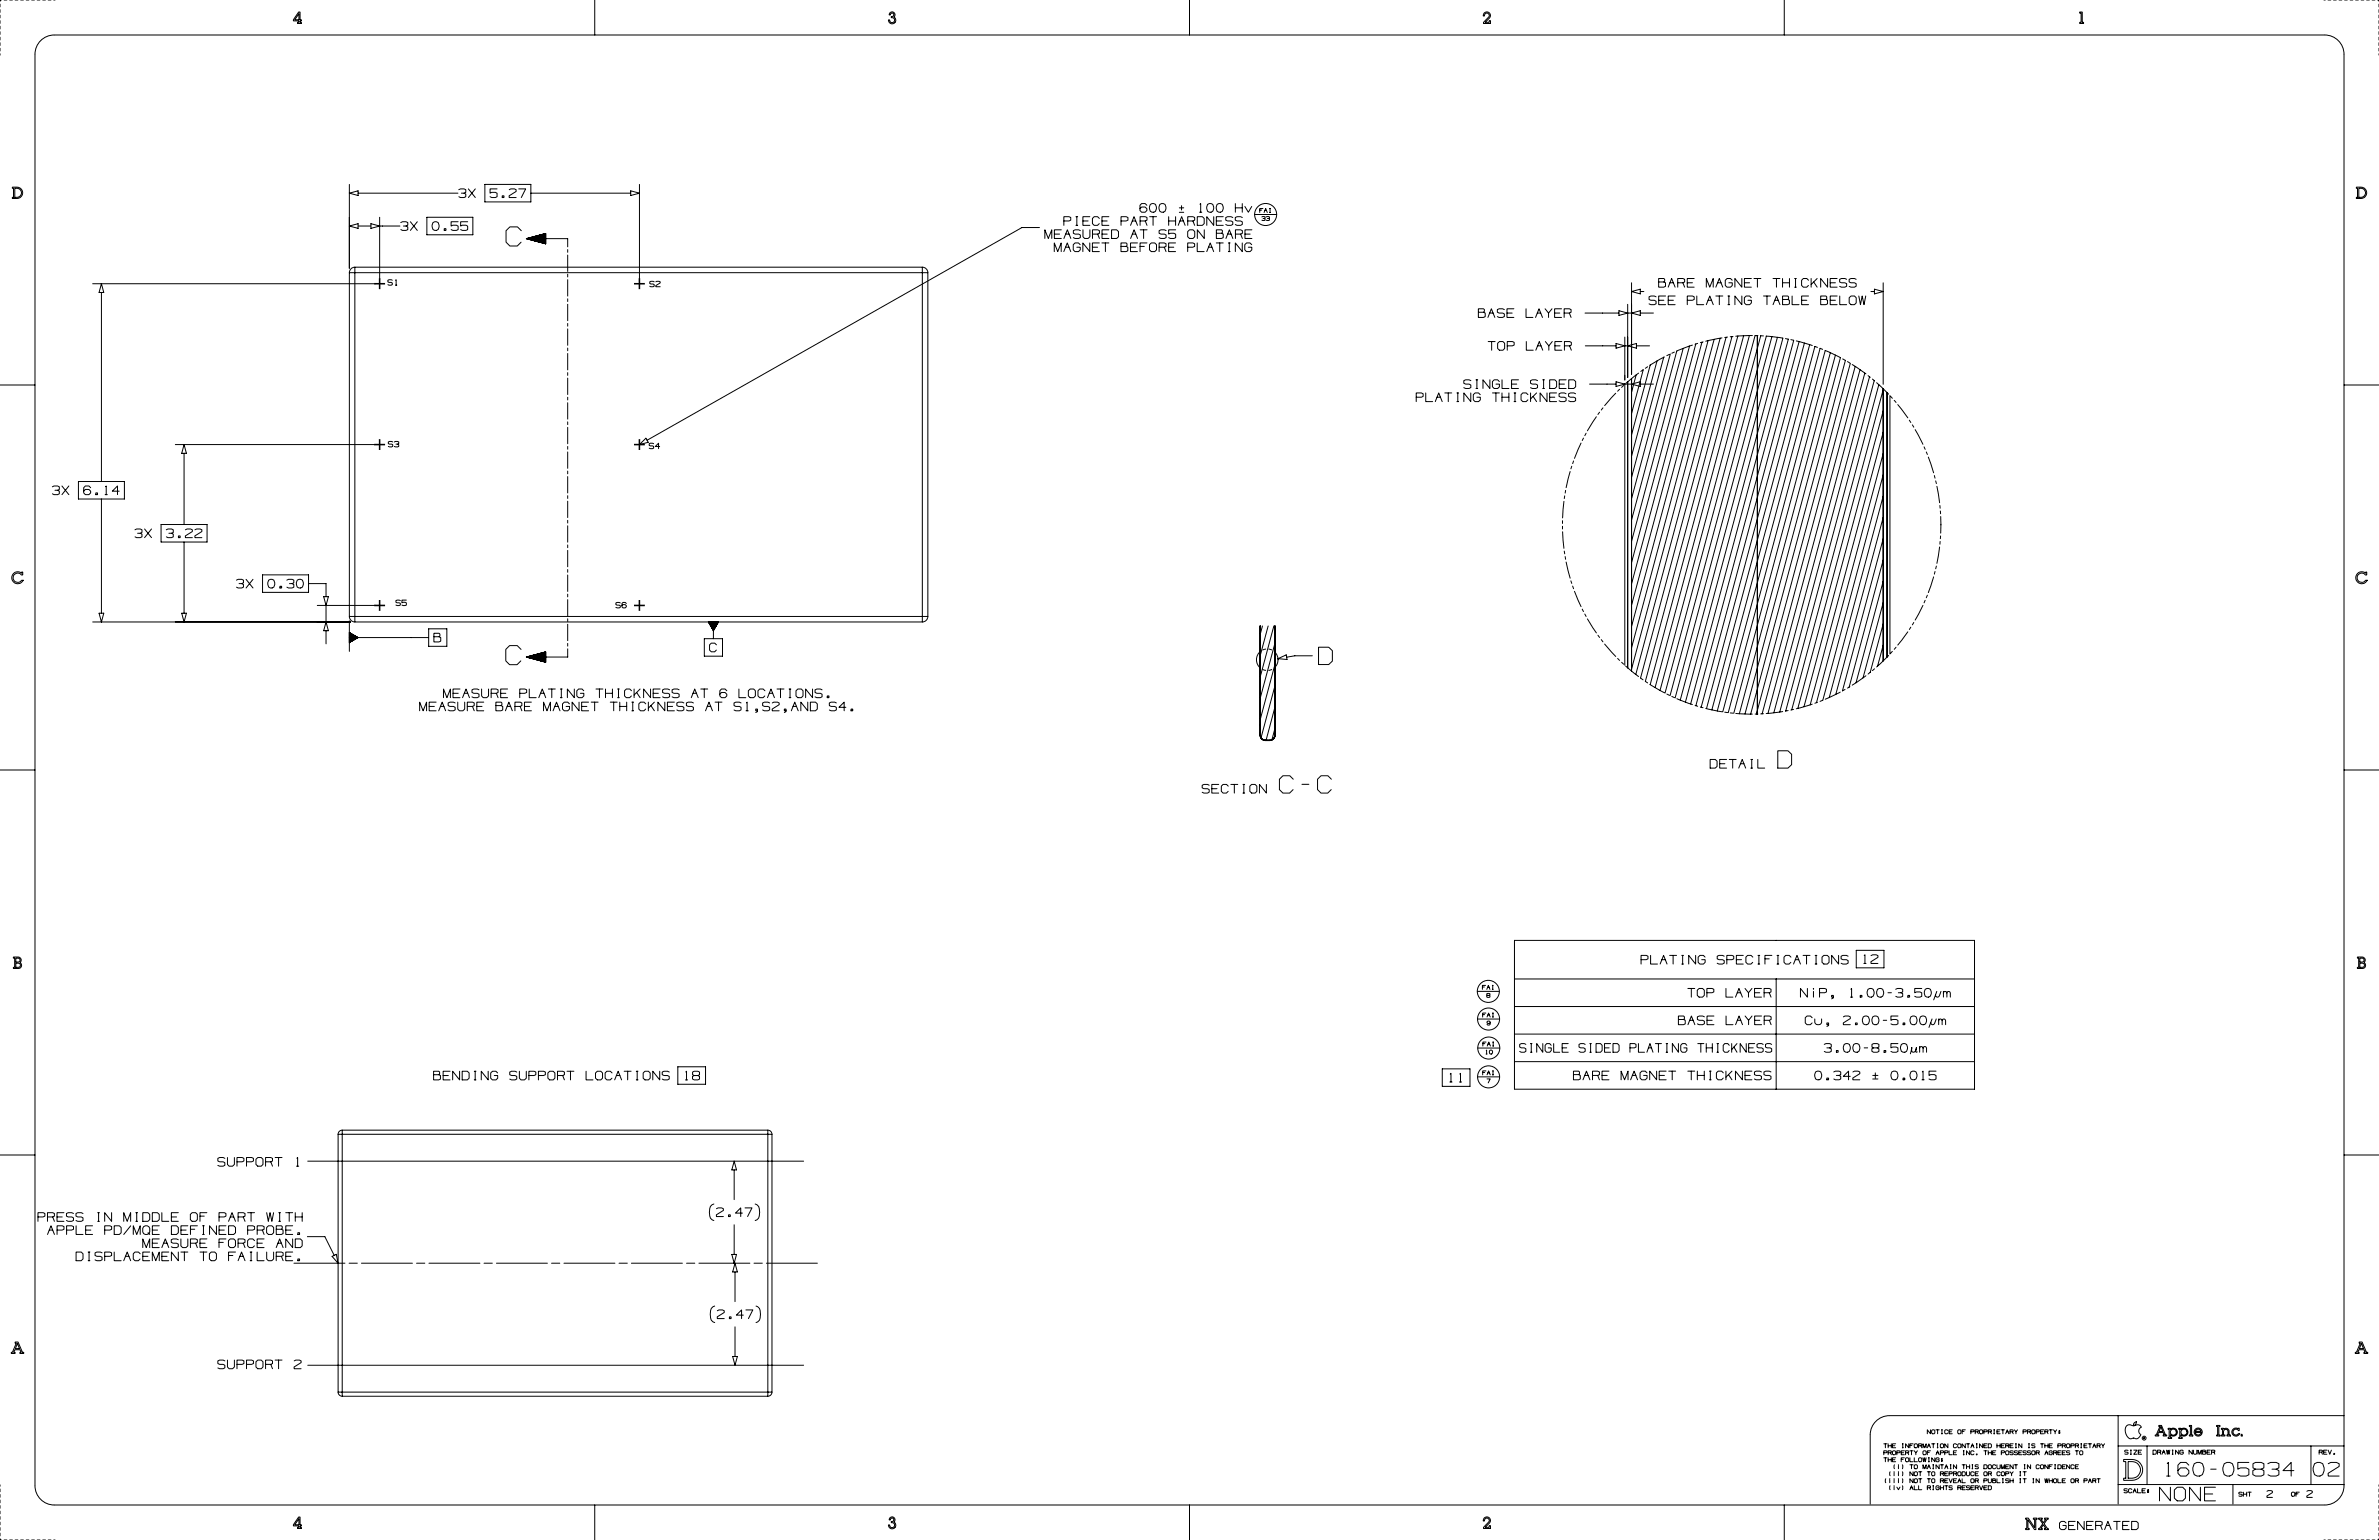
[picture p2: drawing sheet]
<svg xmlns="http://www.w3.org/2000/svg" width="864mm" height="559mm" viewBox="0 0 864 559" stroke-linecap="round" stroke-linejoin="round" font-family="sans-serif">
<g fill="none" stroke="#000" stroke-width=".36">
<path d="M0 1.5v1M0 3.5v1M0 5.5v1M0 7.5v1M0 9.5v1M0 11.5v1M0 13.5v1M0 15.5v1M0 17.5v1M0 19.5v.5M.5 0h-.5v.5M1.5 0h1"/>
<path d="M3.5 0h1M5.5 0h1M7.5 0h1M9.5 0h1M11.5 0h1M13.5 0h1M14.4 15.1a7 7 0 0 1 5.3-2.4h824.2a7 7 0 0 1 7 7v519.4a7 7 0 0 1-7 7h-824.2a7 7 0 0 1-7-7v-519.4a7 7 0 0 1 1.7-4.6zM15.5 0h1M17.5 0h1M19.5 0h.5M108.4 4.4h.5v2.8h.5v.4h-.5v.5h.5v.4h-1.4v-.4h.5v-.5h-2v-.4zM108.5 5v2.2h-1.5z"/>
<path d="M215.9 0v12.7M323.2 4.5a1.07 1.07 0 0 1 1.5 .2 1.07 1.07 0 0 1-.2 1.5 1.33 1.33 0 0 1-.1 2.3 1.33 1.33 0 0 1-1.9-1.3h.4a.92 .92 0 0 0 1 1 .92 .92 0 0 0 .9-1.1 .92 .92 0 0 0-1.3-.7v-.4a.66 .66 0 0 0 1-.3 .66 .66 0 0 0-.5-.9 .66 .66 0 0 0-.8 .6h-.4zM431.8 0v12.7M538.8 4.7a1.32 1.32 0 0 1 1.9 0 1.32 1.32 0 0 1 0 1.9l-1.6 1.5h1.5v-.6h.5v1h-2.6v-.4l1.9-1.9a.88 .88 0 0 0-.4-1.4 .88 .88 0 0 0-1.1 1h-.5zM647.7 0v12.7M754.9 4.4h1v3.7h.5v.4h-1.5v-.4h.6v-3.3h-.6zM843.6 0h.5M845.1 0h1M847.1 0h1M849.1 0h1M851.1 0h1M853.1 0h1"/>
<path d="M855.1 0h1M857.1 0h1M859.1 0h1M861.1 0h1M863.1 0h.5v.5M863.6 1.5v1M863.6 3.5v1M863.6 5.5v1M863.6 7.5v1M863.6 9.5v1M863.6 11.5v1M863.6 13.5v1"/>
<path d="M863.6 15.5v1M863.6 17.5v1M863.6 19.5v.5M4.5 67.9a3.4 3.4 0 0 1 3.2 .7 2.05 2.05 0 0 1 .3 2.2 2.05 2.05 0 0 1-1.8 1.2h-1.7v-.4h.4v-3.3h-.4zM5.4 68.3a1.77 1.77 0 0 1 2.4 1.7 1.77 1.77 0 0 1-2.4 1.6zM126.8 66.9v30.5M126.8 70.1l3.2-.9v1.7zM130 70.1h36.2M137.8 78.8v22.6M155 78.8h16.7v6.4h-16.7zM166.5 68.8l.7-.3h1.3l.6 .3v1l-.6 .3M167.5 70.1h1l.6 .3v1l-.6 .3h-1.3l-.6-.3"/>
<path d="M170 68.5l2.5 3.2M172.5 68.5l-2.5 3.2M176 66.9h16.7v6.4h-16.7zM180.4 68.5h-2.5v1.6l.6-.3h1.3l.6 .3v1.3l-.6 .3h-1.3l-.6-.3M182.3 71.1h.6v.6h-.6zM184.8 68.8l.6-.3h1.3l.7 .3v.7l-2.6 1.6v.6h2.6M188.3 68.5h2.5l-1.6 3.2M192.7 70.1h36.3M229 69.2l3.1 .9-3.1 .8zM232.1 66.9v34.5M390.6 78.6h.6M390.9 78.6v3.2"/>
<path d="M395.6 78.6h-2.5v3.2h2.5M399.1 79.3l-.7-.7h-1.2l-.6 .7v1.8l.6 .7h1.2l.6-.7M402.5 78.6h-2.5v3.2h2.5M416.3 74.5l-.6-.6h-1.3l-.6 .6v1.9l.6 .6h1.3l.6-.6v-.6l-.6-.7h-1.3l-.6 .7M417.3 78.6h2.5M417.6 74.2l1.2-.3a1.74 1.74 0 0 1 1 1.5 1.74 1.74 0 0 1-1 1.6h-.6a1.99 1.99 0 0 1-.6-2.8zM418.6 78.6v3.2M421 74.2l1.3-.3a1.74 1.74 0 0 1 1 1.5 1.74 1.74 0 0 1-1 1.6h-.6a1.99 1.99 0 0 1-.7-2.8zM424.2 78.6v3.2M426.8 78.6v3.2M428.1 75.4h1.6M428.1 77h1.6"/>
<path d="M428.9 74.6v1.6M434.6 78.6h1.9l.6 .7v1.8l-.6 .7h-1.9zM435.5 77h.8M435.6 74.1l.3-.2v3.1M438.4 74.2l1.2-.3a1.74 1.74 0 0 1 1 1.5 1.74 1.74 0 0 1-1 1.6h-.6a1.99 1.99 0 0 1-.6-2.8zM440.6 78.6v3.2l-2.5-3.2v3.2M441.8 74.2l1.3-.3a1.74 1.74 0 0 1 1 1.5 1.74 1.74 0 0 1-1 1.6h-.6a1.99 1.99 0 0 1-.7-2.8zM444 78.6h-2.5v3.2h2.5M447.5 78.9l-.6-.3h-1.3l-.6 .3v1l2.5 .6v.9l-.6 .4h-1.3l-.6-.3M448.4 75.4h2.6M448.4 73.9v3.1M451 73.9v3.1"/>
<path d="M451 78.9l-.7-.3h-1.2l-.7 .3v1l2.6 .6v.9l-.7 .4h-1.2l-.7-.3M451.9 74.9l1.3 2.1 1.2-2.1M455.4 77.8h8M457.3 76.2h.7M458.1 78.7h1.1v.5l-.3 .1M458.4 75.7h-1.1v1.4M458.5 79.3l.7 .1v.5h-1.1M458.9 77.1l.6-1.4 .5 1.4M459.2 76.4h.5M459.6 78.7h1.2v.5l-.3 .1M460.1 79.3l.7 .1v.5h-1.1M460.9 77.1h.3"/>
<path d="M460.9 75.7h.3M461 75.7v1.4M855.4 67.9a3.4 3.4 0 0 1 3.2 .7 2.05 2.05 0 0 1 .3 2.2 2.05 2.05 0 0 1-1.8 1.2h-1.7v-.4h.4v-3.3h-.4zM856.3 68.3a1.77 1.77 0 0 1 2.4 1.7 1.77 1.77 0 0 1-2.4 1.6zM126.8 99h2M126.8 99v124.7M126.8 82l3.2-.8v1.7zM128.8 97l-1.4 .5-.6 1.5M128.8 97v2M128.8 99h206M128.8 99v124.7M128.8 97h206"/>
<path d="M130 82h4.6M134.6 81.2l3.2 .8-3.2 .9zM137.8 82h7.4M145.5 80.8l.6-.3h1.3l.6 .3v.9l-.6 .3M146.4 82h1l.6 .3v1l-.6 .3h-1.3l-.6-.3M149 80.5l2.5 3.1M151.5 80.5l-2.5 3.1M157.2 80.8l1.2-.3a1.74 1.74 0 0 1 1 1.5 1.74 1.74 0 0 1-1 1.6h-.6a1.99 1.99 0 0 1-.6-2.8zM161.3 83h.6v.6h-.6zM166.3 80.5h-2.5v1.5l.6-.3h1.3l.6 .4v1.2l-.6 .3h-1.3l-.6-.3M169.8 80.5h-2.6v1.5l.6-.3h1.3l.7 .4v1.2l-.7 .3h-1.3l-.6-.3M189.2 83.7l-1.3-1.4h-2.8l-1.4 1.4v4.2l1.4 1.4h2.7l1.4-1.4"/>
<path d="M191.1 86.6h15v3M191.1 86.6l7 1.9M191.4 86.7h6.7M191.4 86.5h6.7M191.6 86.7h6.5M191.7 86.4h6.4M191.9 86.8h6.2M192.1 86.3h6M192.3 86.9h5.8M192.5 86.2h5.6M192.7 87h5.4M192.7 86.2h5.4"/>
<path d="M192.9 87.1h5.2M193.1 86.1h5M193.3 87.2h4.8M193.4 86h4.7M193.6 87.3h4.5M193.8 85.9h4.3M194 87.4h4.1M194.2 85.8h3.9M194.4 87.5h3.7M194.4 85.7h3.7M194.6 87.5h3.5M194.8 85.6h3.3"/>
<path d="M195 87.6h3.1M195.2 85.5h2.9M195.3 87.7h2.8M195.5 85.4h2.6M195.7 87.8h2.4M195.7 85.4h2.4M196.1 85.2h2M196.1 87.9h2M196.3 88h1.8M196.5 85.1h1.6M196.7 88.1h1.4M196.9 85h1.2"/>
<path d="M197.1 88.2h1M197.2 84.9h.9M197.4 88.3h.7M197.4 84.9h.7M197.6 88.3h.5M197.8 84.8h.3M198 88.5h.1M198.1 84.7v3.8M198.1 84.7l-7 1.9M206.1 90.6v1M206.1 92.6v5.9M206.1 99.5v1"/>
<path d="M334.8 97l1.4 .5 .6 1.5M334.8 99h2M334.8 97v2M334.8 99v124.7M336.8 99v124.7M377.3 82.6h-6.3l-136.1 77.2M379.3 86.5v-3.1l1.2 3.1 1.3-3.1v3.1M382.7 91.3v-3.1l1.3 3.1 1.2-3.1v3.1M382.7 84.9h1.9M385.3 83.4h-2.6v3.1h2.6M386.2 91.3l1.2-3.1 1.3 3.1M386.2 80.2h1.8l.7-.3v-1l-.6-.3h-1.9v3.2"/>
<path d="M386.2 86.5l1.3-3.1 1.2 3.1M386.8 89.7h1.3M386.8 84.9h1.3M390.6 81.8h.6M392.1 88.8l-.6-.6h-1.2l-.7 .6v1.9l.6 .6h1.3l.6-.6v-1h-1.2M392.2 83.7l-.6-.3h-1.3l-.7 .3v.9l2.6 .7v.9l-.6 .3h-1.3l-.7-.3M393.1 80.2h1.9M393.1 83.4v2.5l.6 .6h1.3l.6-.6v-2.5M395.6 88.2v3.1l-2.5-3.1v3.1M396.6 89.7h1.8M396.6 84.9h1.9l.6-.3v-.9l-.6-.3h-1.9v3.1M398.5 84.9l.6 1.6"/>
<path d="M399.1 88.2h-2.5v3.1h2.5M400 88.2h2.5M400 80.2h1.9M400 84.9h1.9M401.3 88.2v3.1M402.6 83.4h-2.6v3.1h2.6M403.5 83.4h1.9l.6 .6v1.9l-.6 .6h-1.9zM406.9 89.4v-1.2h1.9l.3 .3v.6l-.3 .3h-1.9v1.9h1.9l.6-.3v-1.3l-.6-.3M406.9 80.2h1.9l.7-.3v-1l-.7-.3h-1.9v3.2M410.4 89.7h1.9M410.4 81.8l1.3-3.2 1.2 3.2M410.4 86.5l1.3-3.1 1.2 3.1"/>
<path d="M411 80.2h1.3M411.1 84.9h1.2M412.9 88.2h-2.5v3.1h2.5M413.8 89.4h1.6M413.9 80.2h1.8l.7-.3v-1l-.7-.3h-1.8v3.2M413.9 83.4h2.5M415.1 83.4v3.1M415.7 80.2l.7 1.6M416.4 88.2h-2.6v3.1M417.3 88.8l.6-.6h1.3l.6 .6v1.9l-.6 .6h-1.3l-.6-.6zM420.8 89.7h1.9l.6-.3v-.9l-.6-.3h-1.9v3.1M422.7 89.7l.6 1.6"/>
<path d="M423.3 83.7l-.6-.3h-1.3l-.6 .3v.9l2.5 .7v.9l-.6 .3h-1.3l-.6-.3M424.2 89.7h1.9M424.2 80.2h2.6M426.7 88.2h-2.5v3.1h2.5M426.8 83.4h-2.6v1.5l.7-.3h1.2l.7 .4v1.2l-.7 .3h-1.2l-.7-.3M427.7 81.8l1.3-3.2 1.2 3.2M428.3 80.2h1.3M431.1 89.7h1.9l.7-.3v-.9l-.7-.3h-1.9v3.1M431.1 84l.7-.6h1.3l.6 .6v1.9l-.6 .6h-1.3l-.7-.6zM431.2 80.2h1.8l.7-.3v-1l-.7-.3h-1.8v3.2M433 80.2l.7 1.6M434.6 88.2v3.1h2.5"/>
<path d="M437.2 83.4v3.1l-2.6-3.1v3.1M438.1 91.3l1.2-3.1 1.3 3.1M438.7 89.7h1.2M441.5 88.2h2.5M441.5 80.2h1.9M441.6 84.6v-1.2h1.8l.3 .3v.6l-.3 .3h-1.8v1.9h1.8l.6-.3v-1.3l-.6-.3M442.8 88.2v3.1M445 86.5l1.3-3.1 1.2 3.1M445.6 84.9h1.3M445.9 88.2h.6M445.9 91.3h.6M446.2 88.2v3.1"/>
<path d="M448.5 84.9h1.9l.6-.3v-.9l-.6-.3h-1.9v3.1M450.4 84.9l.6 1.6M451 88.2v3.1l-2.6-3.1v3.1M451.9 84.9h1.9M454.4 88.8l-.6-.6h-1.3l-.6 .6v1.9l.6 .6h1.3l.6-.6v-1h-1.2M454.5 83.4h-2.6v3.1h2.6M33.6 103h102.6M36.8 106.1v68.6M36.8 103l.9 3.1h-1.7zM142.4 101.7l-.4-.2-1.2 .2v.6l1.6 .4v.6l-.4 .2-1.2-.2M143.5 103.5h.5M143.6 101.7l.2-.2v2"/>
<path d="M206.1 101.5v5.9M206.1 108.4v1M206.1 110.4v6M206.1 117.4v.9M206.1 119.3v6M237.5 102.3l-.4-.2-1.2 .2v.6l1.6 .4v.5l-.4 .3-1.2-.2M238.1 102.3l.3-.2 1.3 .2v.4l-1.6 1v.4h1.6M536.7 113.3v-1.3h1.9l.2 .3v.7l-.2 .3h-1.9v1.9h1.8l.6-.3v-1.3l-.5-.3M540.1 115.2l1.3-3.2 1.2 3.2M540.8 113.6h1.2M546.1 112.3l-.6-.3h-1.3l-.6 .3v1l2.5 .6v1l-.6 .3h-1.3l-.6-.3M547 113.6h1.9"/>
<path d="M549.6 112h-2.6v3.2h2.6M554 112v3.2h2.5M557.4 115.2l1.3-3.2 1.2 3.2M558.1 113.6h1.2M560.9 112l1.2 1.6v1.6M563.4 112l-1.3 1.6M564.3 113.6h1.9M566.9 112h-2.6v3.2h2.6M567.8 113.6h1.9l.6-.3v-1l-.6-.3h-1.9v3.2M569.7 113.6l.6 1.6M575.4 113.6h12.3M587.7 112.7l3.2 .9-3.2 .9z"/>
<path d="M590.9 110.4v26.5M590.9 113.6h1.4M592.3 102.6v33.2M592.3 105.8l3.1-.9v1.7zM592.3 113.6l3.1-.9v1.8zM595.4 105.8h1.3M595.4 113.6h4.8M601.2 107.7l-.7-.3h-1.2l-.7 .3v1l2.6 .6v.9l-.7 .3h-1.2l-.7-.2M602.1 102.3v-1.2h1.9l.3 .3v.6l-.3 .3h-1.9v1.9h1.9l.6-.3v-1.3l-.6-.3M602.1 109h1.9M604.6 107.4h-2.5v3.1h2.5M605.6 104.2l1.2-3.1 1.3 3.1"/>
<path d="M605.6 109h1.9M606.2 102.6h1.3M608.1 107.4h-2.5v3.1h2.5M609 102.6h1.9l.6-.3v-.9l-.6-.3h-1.9v3.1M610.9 102.6l.6 1.6M612.5 102.6h1.9M612.5 109h1.8l.7-.3v-1l-.6-.3h-1.9v3.1M615 101.1h-2.5v3.1h2.5M616 107.4v3.1h2.5M619.4 104.2v-3.1l1.3 3.1 1.2-3.1v3.1M619.4 110.5l1.3-3.1 1.2 3.1M620 109h1.3"/>
<path d="M622.9 104.2l1.2-3.1 1.3 3.1M622.9 107.4h2.5M623.5 102.6h1.2M624.1 107.4v3.1M627.3 107.4h.6M627.3 110.5h.6M627.6 107.4v3.1M628.8 101.7l-.6-.6h-1.2l-.7 .6v1.9l.6 .6h1.3l.6-.6v-1h-1.2M632.3 101.1v3.1l-2.5-3.1v3.1M632.3 107.4v3.1l-2.5-3.1v3.1M633.2 102.6h1.9M635.7 108l-.6-.6h-1.2l-.7 .6v1.9l.6 .6h1.3l.7-.6v-.9h-1.3"/>
<path d="M635.8 101.1h-2.6v3.1h2.6M636.7 101.1h2.5M638 101.1v3.1M640.2 107.4h2.5M641.4 107.4v3.1M643.6 101.1h2.5M643.6 110.5l1.3-3.1 1.2 3.1M644.3 109h1.2M644.9 101.1v3.1M647.1 102.6h2.5M647.1 101.1v3.1M647.1 108.7v-1.3h1.9l.3 .3v.6l-.3 .4h-1.9v1.8h1.8l.7-.2v-1.3l-.6-.3"/>
<path d="M649.6 101.1v3.1M650.6 107.4v3.1h2.5M651.5 101.1h.6M651.5 104.2h.6M651.8 101.1v3.1M654 109h1.9M656.5 101.7l-.6-.6h-1.3l-.6 .6v1.9l.6 .6h1.2l.7-.6M656.5 107.4h-2.5v3.1h2.5M657.5 101.1v3.1M658.4 102.3l1.2 1.9M659.6 101.1l-2.1 2.1M660.9 108.7v-1.3h1.9l.3 .3v.6l-.3 .4h-1.9v1.8h1.9l.6-.2v-1.3l-.6-.3"/>
<path d="M663.4 101.1v3.1l-2.5-3.1v3.1M664.4 102.6h1.9M664.4 109h1.9M666.9 101.1h-2.5v3.1h2.5M666.9 107.4h-2.5v3.1h2.5M667.8 107.4v3.1h2.6M670.3 101.4l-.6-.3h-1.2l-.7 .3v.9l2.5 .6v1l-.6 .3h-1.3l-.6-.3M671.3 108l.6-.6h1.3l.6 .6v1.9l-.6 .6h-1.3l-.6-.6zM673.8 101.4l-.6-.3h-1.3l-.6 .3v.9l2.5 .6v1l-.6 .3h-1.3l-.6-.3M674.8 107.4l.6 3.1 .6-3.1 .7 3.1 .6-3.1M679.2 105.8h1.2M680.4 104.9l3.2 .9-3.2 .8z"/>
<path d="M683.6 102.6v36.9M0 139.7h12.7M206.1 126.3v1M206.1 128.3v5.9M206.1 135.2v1M206.1 137.2v6M533.9 138.1l-.6-.3h-1.3l-.6 .3v1l2.5 .6v.9l-.6 .4h-1.3l-.6-.3M535.8 137.8h.6M536.1 137.8v3.2M540.2 123.9h2.5M540.8 137.8v3.2l-2.5-3.2v3.2M541.5 123.9v3.2"/>
<path d="M543.7 124.6l.6-.7h1.3l.6 .7v1.9l-.6 .6h-1.3l-.6-.6zM544.3 138.5l-.7-.7h-1.2l-.6 .7v1.8l.6 .7h1.3l.6-.7v-.9h-1.3M545.2 137.8v3.2h2.6M547.1 125.5h1.9l.7-.3v-1l-.7-.3h-1.9v3.2M548.7 139.4h1.9M551.2 137.8h-2.5v3.2h2.5M554.1 123.9v3.2h2.5M557.5 127.1l1.3-3.2 1.2 3.2M558.1 138.1l-.6-.3h-1.2l-.7 .3v1l2.5 .6v.9l-.6 .4h-1.3l-.6-.3M558.2 125.5h1.2M560 137.8h.6M560.3 137.8v3.2"/>
<path d="M561 123.9l1.2 1.6v1.6M562.5 137.8h1.9l.7 .7v1.8l-.7 .7h-1.9zM563.5 123.9l-1.3 1.6M564.4 125.5h1.9M566 139.4h1.9M567 123.9h-2.6v3.2h2.6M567.9 125.5h1.9l.6-.3v-1l-.6-.3h-1.9v3.2M568.5 137.8h-2.5v3.2h2.5M569.5 137.8h1.8l.7 .7v1.8l-.7 .7h-1.8zM569.8 125.5l.6 1.6M575.5 125.5h11.1M577 139.4h9.6"/>
<path d="M586.6 138.5l3.2 .9-3.2 .8zM586.6 124.6l3.2 .9-3.2 .8zM589.4 139.9l-.7 .7M589.8 122.3v15.6M589.8 139.5v101.9M589.8 139.4h2.5M589.8 125.5h1.1M590.9 138.6v103.7M590.9 125.5l3.1-.9v1.7zM592.3 137.4v106.1M592.3 139.4l3.1-.9v1.7zM593.9 136l-1.6 6.3"/>
<path d="M594 125.5h4.8M594.8 135.4l-4.7 3.8M595.4 139.4h4.8M596.4 134.2l-.8 .6M596.5 134.2l-4.2 15.8M598.1 133.1l-.8 .5M599 132.5l-6.7 25.3M601.5 131l-9.2 34.5M604 129.6l-11.7 43.6M604.2 129.5l-5.3 3M606 128.6l-.9 .5M606.3 128.4l-14 52.5"/>
<path d="M607.8 127.8l-.9 .4M611 126.4l-18.7 70M613.3 125.6l-21 78.5M614.4 125.2l-5.7 2.2-16.4 61.3M615.6 124.8l-23.3 87.1M616.3 124.6l-1 .3M617.8 124.2l-25.5 95.4M618.2 124.1l-1 .2M620.1 123.6l-27.8 103.7M622.3 123.1l-30 111.9M624.4 122.7l-32.1 120.1M625.1 122.6l-5.9 1.2"/>
<path d="M626.6 122.4l-32.8 122.3M627.1 122.3l-1 .2M628.7 122.1l-33.2 123.9M629.1 122.1l-1 .1M630.9 121.9l-33.6 125.3 .8 .6M633 121.8l-34 126.6M635 121.8l-34.2 127.7M636.1 121.8l-6 .2M637.1 121.8l-34.5 128.7M637.1 121.8h1M637.9 121.8v137.3M639.1 121.8l1 .1"/>
<path d="M639.2 121.8l-34.8 129.7M643.2 122.2l-35.1 131.1M645.2 122.4l-35.3 131.6M647.1 122.7l-6-.7-34.9 130.4M647.2 122.7l-35.4 132.1M648.1 122.9l1 .1-35.4 132.5M650.1 123.2l1 .3M651.2 123.5l-35.6 132.6M652.1 123.7l5.8 1.7M653.1 124l-35.6 132.6M655 124.5l-35.5 132.6M656.9 125.1l-35.5 132.5"/>
<path d="M658.8 125.7l1 .3M658.8 125.7l-35.4 132.3M661.6 126.8l-.9-.4-35.3 131.9M664.4 128l-35 130.8M666.3 128.8l-34.9 130.2M668 129.7l-5.4-2.5-35.2 131.4M668.1 129.8l-34.7 129.3M668.9 130.2l.9 .5M669.9 130.8l-34.4 128.3M670.7 131.2l.8 .5M671.7 131.8l-34.1 127.3M672.4 132.3l4.9 3.4"/>
<path d="M673.5 132.9l-33.8 126.1M675.2 134.1l-33.4 124.8M676.9 135.4l-33 123.3M678.1 136.3l.8 .6M678.7 136.7l-32.6 121.7M679.7 137.6l.8 .6M680.4 138.1l-32.2 119.9M681.2 138.9l4.4 4.1M682 139.6l-31.6 118M850.9 139.7h12.7M206.1 144.1v1M206.1 146.1v6"/>
<path d="M206.1 153.1v1M206.1 155.1v5.9M514.1 144.1h1.9l.6-.3v-.9l-.6-.3h-1.9v3.1M517.6 142.6v3.1h2.5M521 145.7l1.3-3.1 1.2 3.1M521.6 144.1h1.3M524.5 142.6h2.5M525.7 142.6v3.1M528.9 142.6h.6M528.9 145.7h.6M529.2 142.6v3.1M533.9 142.6v3.1l-2.5-3.1v3.1"/>
<path d="M535.8 141h.6M537.3 143.2l-.6-.6h-1.2l-.7 .6v1.9l.6 .6h1.3l.7-.6v-1h-1.3M541.8 142.6h2.5M543 142.6v3.1M545.2 144.1h2.5M545.2 142.6v3.1M547.7 142.6v3.1M549.6 142.6h.6M549.6 145.7h.6M549.9 142.6v3.1M554.7 143.2l-.7-.6h-1.2l-.6 .6v1.9l.6 .6h1.2l.6-.6M555.6 142.6v3.1"/>
<path d="M556.5 143.8l1.3 1.9M557.8 142.6l-2.2 2.2M560 141h.6M561.6 142.6v3.1l-2.5-3.1v3.1M562.5 144.1h1.9M565 142.6h-2.5v3.1h2.5M568.5 142.9l-.6-.3h-1.3l-.6 .3v.9l2.5 .7v.9l-.6 .3h-1.3l-.6-.3M572 142.9l-.7-.3h-1.2l-.7 .3v.9l2.6 .7v.9l-.7 .3h-1.3l-.6-.3M574.8 159l-.4 .9M575.8 157.2l-.5 .9M579.5 151.2l-3.2 5.1M580.7 149.6l-.6 .8"/>
<path d="M581.9 148l-.6 .8M586.5 142.7l-4 4.5M587.9 141.3l-.7 .7M683.6 156.8l-26.5 99M683.6 149.1l-28.7 107.4M683.6 141.4l-31 115.7M683.6 141v98.8M685 142.5v95.9M686.1 143.5v93.8M686.3 143.8l.6 .7M687.6 145.3l.7 .7M688.9 146.8l3.7 4.8"/>
<path d="M693.1 152.5l.5 .8M694.2 154.2l.5 .8M695.2 155.9l2.8 5.3M19 176.6l.6-.3h1.3l.6 .3v1l-.6 .3M20 177.9h.9l.6 .3v1l-.6 .3h-1.3l-.6-.3M22.5 176.3l2.5 3.2M25 176.3l-2.5 3.2M28.5 174.7h16.7v6.4h-16.7zM32.9 177l-.6-.7h-1.3l-.6 .7v1.9l.6 .6h1.3l.6-.6v-.7l-.6-.6h-1.3l-.6 .6M34.8 178.9h.6v.6h-.6zM38.2 179.5h.8M38.3 176.6l.3-.3v3.2"/>
<path d="M43.3 178.2h-2.5l1.9-1.9v3.2M63.6 161.3h72.6M66.8 164.5v25.8M66.8 161.3l.9 3.2h-1.7zM142.6 160.4l-.4-.2-1.2 .2v.6l1.6 .4v.6l-.4 .2-1.2-.2M143.1 160.4l.4-.2 1.2 .2v.6l-.3 .2M143.7 161.2l1 .2v.6l-.3 .2-1.2-.2M206.1 162v1M206.1 164v5.9M206.1 170.9v1M206.1 172.9v6M206.1 179.9v1"/>
<path d="M232.1 161.3l2.4-2.3 .8 1.5zM237.3 161l-.4-.2-1.2 .2v.6l1.6 .4v.6l-.4 .2-1.2-.2M239.5 162h-1.6l1.2-1.2v2M568 179.9l-.2 1M568.3 177.9l-.1 1M570 171.1l-1.5 5.8M570.6 169.2l-.4 .9M571.2 167.3l-.3 .9M573.9 160.8l-2.3 5.5M683.6 172.3l-22 81.8-.9 .4M683.6 164.6l-24.2 90.4M698.5 162.1l.4 1"/>
<path d="M699.3 164l.4 .9M700 165.9l1.9 5.7M702.2 172.5l.2 1M702.7 174.5l.2 1M703.1 176.5l1 5.9M36.8 181.1v41.4M49 192.2l.6-.3h1.3l.6 .3v1l-.6 .3M50 193.5h.9l.6 .3v1l-.6 .3h-1.3l-.6-.3M52.5 191.9l2.5 3.2M55 191.9l-2.5 3.2M58.5 190.3h16.7v6.4h-16.7zM60.4 192.2l.6-.3h1.3l.6 .3v1l-.6 .3"/>
<path d="M61.3 193.5h1l.6 .3v1l-.6 .3h-1.3l-.6-.3M64.8 194.5h.6v.6h-.6zM66.8 196.7v25.8M67.3 192.2l.6-.3h1.3l.6 .3v.7l-2.5 1.6v.6h2.5M70.8 192.2l.6-.3h1.3l.6 .3v.7l-2.6 1.6 .1 .6h2.5M206.1 181.9v5.9M206.1 188.8v1M206.1 190.8v5.9M206.1 197.7v1M206.1 199.7v6M567.2 188.9v1M567.2 190.9v1"/>
<path d="M567.2 193l.5 6M567.7 181.9l-.5 6M567.8 200l.2 1M683.6 195.5l-14.8 55.2M683.6 187.8l-17.2 64.2M683.6 180l-19.6 73.1M704.1 198.5l-1 5.9M704.2 183.4l.1 1M704.3 196.5l-.1 1M704.4 185.4l.1 1M704.5 194.5l-.1 1M704.5 187.4v6.1"/>
<path d="M4.9 208.1a2.17 2.17 0 0 1 3-.1v-.4h.3v1h-.4a1.68 1.68 0 0 0-2.5-.1 1.68 1.68 0 0 0 .1 2.5 1.68 1.68 0 0 0 2.5-.4h.5a2.19 2.19 0 0 1-3.2 .8 2.19 2.19 0 0 1-.3-3.3zM85.8 210.5l.7-.3h1.2l.7 .3v1l-.7 .3M86.8 211.8h.9l.7 .3v1l-.7 .3h-1.2l-.6-.3M89.3 210.2l2.5 3.2M91.8 210.2l-2.5 3.2M95.3 208.6h16.7v6.3h-16.7zM97.5 210.5l1.3-.3a1.74 1.74 0 0 1 1 1.6 1.74 1.74 0 0 1-1 1.6h-.6a1.99 1.99 0 0 1-.7-2.9zM101.6 212.7h.6v.7h-.6zM104.1 210.5l.6-.3h1.3l.7 .3v1l-.7 .3M105.1 211.8h.9l.7 .3v1l-.7 .3h-1.3l-.6-.3M107.9 210.5l1.3-.3a1.74 1.74 0 0 1 .9 1.6 1.74 1.74 0 0 1-.9 1.6h-.7a1.99 1.99 0 0 1-.6-2.9zM112 211.8h6.4v4.7"/>
<path d="M115.2 219.7h21M117.5 216.5h1.7l-.8 3.2zM118.4 219.7v6M145.3 217.9l-.4-.1-1.2 .1v.6l1.6 .4v.6l-.4 .2-1.2-.2M147.5 217.8h-1.6v.9l1.2-.2 .4 .3v.7l-.4 .2-1.2-.2M206.1 206.7v1M206.1 208.6v6M206.1 215.6v1M206.1 217.6v5.9M225.2 218.8l-.4-.2-1.2 .2v.6l1.6 .4v.6l-.4 .2-1.2-.2M227.4 219l-.4-.4h-.8l-.4 .4v1.2l.4 .4h.8l.4-.4-.4-.8h-.8l-.4 .4M568.2 202l.1 .9"/>
<path d="M568.5 203.9l1.5 5.9M570.2 210.8l.4 .9M570.9 212.7l.3 .9M571.6 214.6l2.3 5.5M683.6 218.7l-7.3 27.3M683.6 210.9l-9.8 36.9M683.6 203.2l-12.3 46.1M698 219.7l-2.8 5.3M698.9 217.8l-.4 .9M699.7 216l-.4 .9M701.9 209.3l-1.9 5.7M702.4 207.4l-.2 .9"/>
<path d="M702.9 205.4l-.2 1M855.8 208.1a2.17 2.17 0 0 1 3-.1v-.4h.3v1h-.4a1.67 1.67 0 0 0-2.5-.1 1.67 1.67 0 0 0 .1 2.5 1.67 1.67 0 0 0 2.5-.4h.5a2.19 2.19 0 0 1-3.2 .8 2.19 2.19 0 0 1-.3-3.3zM33.6 225.7h93.6M36 222.5h1.7l-.9 3.2zM66 222.5h1.7l-.9 3.2zM118.4 228.9v4.7M118.4 225.7l.8 3.2h-1.7zM126.8 223.7l.6 1.4 1.4 .6M126.8 223.7h2M126.8 225.3v11.1M126.8 231.3h28.8M126.8 232.9h.6"/>
<path d="M126.8 232.4h1.3M126.8 232h2.1M126.8 231.6h2.8M126.8 229.5h.1M126.8 229.6h.2M126.8 229.7h.4M126.8 229.8h.6M126.8 229.9h.6M126.8 229.9l.8 .1M126.8 230l1 .1M126.8 230.1l1.2 .1M126.8 230.2l1.3 .1"/>
<path d="M126.8 230.3h1.4M126.8 230.4h1.6M126.8 230.5h1.8M126.8 230.6h2M126.8 230.7h2M126.8 230.7l2.2 .1M126.8 230.8l2.4 .1M126.8 230.9l2.6 .1M126.8 231l2.8 .1M126.8 231.1h2.8M126.8 231.2h3M126.9 233.1l-.1 .1"/>
<path d="M127.1 233l-.3 .1M127.3 232.9l-.5 .1M127.5 232.8h-.7M127.7 232.7h-.9M127.9 232.6h-1.1M128.1 232.5h-1.3M128.3 232.3l-1.5 .1M128.5 232.2l-1.7 .1M128.7 232.1l-1.9 .1M128.8 223.7v2M128.8 223.7h206M128.8 225.7h206"/>
<path d="M128.8 232l-2 .1M129.1 231.9h-2.3M129.3 231.8h-2.5M129.5 231.7h-2.7M129.7 231.5l-2.9 .1M129.9 231.4l-3.1 .1M155.6 228.2h6.6v6.3h-6.6zM157.5 231.1v-1.3h1.9l.3 .3v.6l-.3 .4h-1.9v1.8h1.9l.6-.3v-1.3l-.6-.2M189.1 235.6l-1.3-1.3h-2.8l-1.4 1.3v4.2l1.4 1.4h2.7l1.4-1.4M191.1 238.4l7-1.9v3.8M191.1 238.4l7 1.9M191.4 238.5h6.7"/>
<path d="M191.4 238.3h6.7M191.7 238.6h6.4M191.7 238.2h6.4M191.9 238.6h6.2M192.1 238.1h6M192.3 238.7h5.8M192.3 238.1h5.8M192.7 238.8h5.4M192.7 238h5.4M193.1 238.9h5M193.1 237.9h5M193.3 239h4.8"/>
<path d="M193.4 237.8h4.7M193.6 239.1h4.5M193.8 237.7h4.3M194 239.2h4.1M194 237.6h4.1M194.4 239.3h3.7M194.4 237.5h3.7M194.8 239.4h3.3M194.8 237.4h3.3M195 239.5h3.1M195.2 237.3h2.9M195.3 239.6h2.8"/>
<path d="M195.3 237.3h2.8M195.7 239.7h2.4M195.7 237.2h2.4M196.1 239.8h2M196.1 237.1h2M196.5 239.9h1.6M196.5 237h1.6M196.7 239.9h1.4M196.9 236.9h1.2M197.1 236.8h1M197.4 236.7h.7M197.8 236.6h.3"/>
<path d="M206.1 224.5v1M206.1 226.5v6M206.1 233.5v.9M206.1 235.4v3h-15M255.7 231.8h6.6v6.3h-6.6zM257.1 225.7h.1M257.2 225.7v.1M257.2 225.7l.1 .3M257.3 225.7l.1 .4M257.4 225.7l.1 .6M257.5 225.7v.7M257.6 225.7l.1 .9"/>
<path d="M257.7 225.7l.1 1M257.8 225.7l.1 1.2M257.9 225.7l.1 1.4M258 225.7v1.5M258.1 225.7v1.7M258.2 225.7v1.8M258.3 225.7v2M258.4 225.7v2.2M258.5 225.7v2.3M258.5 225.7l.1 2.5M258.6 225.7l.1 2.6M258.7 225.7l.1 2.8"/>
<path d="M258.8 225.7l.1 3M258.9 225.7v3.1M259 225.7v6.1M259.1 225.7v3M259.2 225.7v2.8M259.3 225.7v2.6M259.4 225.7l-.1 2.5M259.5 225.7l-.1 2.4M259.6 225.7l-.1 2.2M259.7 225.7l-.1 2M259.7 225.7v1.8M259.8 225.7v1.8"/>
<path d="M259.9 225.7v1.6M260 225.7v1.4M260.1 234l-.6-.6h-1.3l-.6 .6v1.9l.6 .6h1.2l.7-.6M260.1 225.7v1.2M260.2 225.7v1M260.3 225.7l-.1 1M260.4 225.7l-.1 .8M260.5 225.7l-.1 .6M260.5 225.7v.4M260.6 225.7v.3M260.8 225.7l-.1 .2M260.8 225.7h.1"/>
<path d="M334.8 223.7v2M334.8 223.7h2M336.8 223.7l-.6 1.4-1.4 .6M457.4 227.1v39.6a2 2 0 0 0 2 2 2.69 2.69 0 0 0 3.3-1l.2-1v-39.6M457.5 227.1v39.6l.5 1.4 1.4 .6M457.5 236.4a3.9 3.9 0 0 0 0 5.9M457.5 227.1v39.6M458.3 227.1l-.8 2.8M459.5 235.5l-1.1 .3M460.4 227.1l-2.9 10.6M460.6 235.5l1.1 .3M462.4 227.1l-4.9 18.3"/>
<path d="M462.6 236.4a3.9 3.9 0 0 1 0 5.9M462.8 227.1v39.6M462.8 233.6l-5.3 19.5M463.9 239l3-1.4 .3 1.7zM476.4 238h-6.4l-2.9 .5M478.6 234.9h3.7l1.4 1.2v3.8l-1.4 1.2h-3.7zM574.4 221l.4 .9M575.3 222.8l.5 .9M576.3 224.6l3.2 5.1M580.1 230.5l.6 .8M581.3 232.1l.6 .8M582.5 233.7l4 4.5"/>
<path d="M587.2 238.9l.7 .7M683.6 226.4l-4.7 17.6-.8 .6M683.6 234.1l-2 7.6M685.6 237.8l-4.4 4.2M686.9 236.4l-.6 .7M688.3 234.9l-.7 .7M692.6 229.3l-3.7 4.8M693.6 227.6l-.5 .8M694.7 225.9l-.5 .8M152.3 257.9v-3.1l1.3 3.1 1.2-3.1v3.1M155.8 256.3h1.9M158.3 254.8h-2.5v3.1h2.5"/>
<path d="M159.3 257.9l1.2-3.1 1.3 3.1M159.9 256.3h1.2M161 253.2v-3.2l1.2 3.2 1.3-3.2v3.2M164.5 251.6h1.8M165.2 255.1l-.6-.3h-1.3l-.6 .3v.9l2.5 .7v.9l-.6 .3h-1.3l-.6-.3M166.2 254.8v2.5l.6 .6h1.2l.7-.6v-2.5M167 250h-2.5v3.2h2.5M167.9 253.2l1.3-3.2 1.2 3.2M168.5 251.6h1.3M169.6 256.3h1.9l.6-.3v-.9l-.6-.3h-1.9v3.1M171.5 256.3l.6 1.6M173.1 256.3h1.9"/>
<path d="M173.9 250.3l-.6-.3h-1.3l-.7 .3v1l2.6 .6v.9l-.6 .4h-1.3l-.7-.3M174.8 250v2.5l.6 .7h1.3l.6-.7v-2.5M175.6 254.8h-2.5v3.1h2.5M178.3 251.6h1.9l.6-.3v-1l-.6-.3h-1.9v3.2M180 256v-1.2h1.9l.3 .3v.6l-.3 .3h-1.9v1.9h1.9l.6-.3v-1.3l-.6-.3M180.2 251.6l.6 1.6M181.7 251.6h1.9M183.5 257.9l1.2-3.1 1.3 3.1M184.1 256.3h1.3M184.3 250h-2.6v3.2h2.6M186.9 256.3h1.9l.6-.3v-.9l-.6-.3h-1.9v3.1M188.7 251.6h1.8l.7-.3v-1l-.6-.3h-1.9v3.2"/>
<path d="M188.8 256.3l.6 1.6M190.4 256.3h1.9M192.1 250v3.2h2.5M192.9 254.8h-2.5v3.1h2.5M195.6 253.2l1.2-3.2 1.3 3.2M196.2 251.6h1.3M197.1 240h1M197.3 257.9v-3.1l1.3 3.1 1.2-3.1v3.1M197.4 240.1h.7M197.8 240.2h.3M198 240.3h.1M199 250h2.6"/>
<path d="M200.3 250v3.2M200.8 257.9l1.2-3.1 1.3 3.1M201.4 256.3h1.3M203.4 250h.7M203.4 253.2h.7M203.8 250v3.2M206.7 255.4l-.6-.6h-1.2l-.7 .6v1.9l.6 .6h1.3l.6-.6v-1h-1.2M208.5 250v3.2l-2.5-3.2v3.2M210.2 254.8v3.1l-2.5-3.1v3.1M211.1 256.3h1.9M211.9 250.6l-.6-.6h-1.2l-.7 .6v1.9l.6 .7h1.3l.6-.7v-.9h-1.2M213.7 254.8h-2.6v3.1h2.6"/>
<path d="M214.6 254.8h2.5M215.9 254.8v3.1M216.3 250h2.6M217.6 250v3.2M219.8 251.6h2.5M219.8 250v3.2M221.5 254.8h2.5M222.3 250v3.2M222.8 254.8v3.1M224.2 250h.6M224.2 253.2h.6M224.5 250v3.2"/>
<path d="M225 256.3h2.5M225 254.8v3.1M227.5 254.8v3.1M229.2 250.6l-.6-.6h-1.3l-.6 .6v1.9l.6 .7h1.3l.6-.7M229.4 254.8h.6M229.4 257.9h.6M229.7 254.8v3.1M230.2 250v3.2M231.1 251.3l1.3 1.9M232.4 250l-2.2 2.2M234.4 255.4l-.6-.6h-1.3l-.6 .6v1.9l.6 .6h1.3l.6-.6M235.4 254.8v3.1"/>
<path d="M236.2 250v3.2l-2.6-3.2v3.2M236.3 256l1.2 1.9M237.1 251.6h1.9M237.5 254.8l-2.1 2.2M239.6 250h-2.5v3.2h2.5M241.3 254.8v3.1l-2.5-3.1v3.1M242.3 256.3h1.9M243.1 250.3l-.7-.3h-1.2l-.7 .3v1l2.6 .6v.9l-.7 .4h-1.2l-.7-.3M244.8 254.8h-2.5v3.1h2.5M246.5 250.3l-.6-.3h-1.3l-.6 .3v1l2.5 .6v.9l-.6 .4h-1.3l-.6-.3M248.3 255.1l-.7-.3h-1.2l-.7 .3v.9l2.6 .7v.9l-.7 .3h-1.3l-.6-.3M250.9 253.2l1.3-3.2 1.3 3.2"/>
<path d="M251.6 251.6h1.2M251.7 255.1l-.6-.3h-1.3l-.6 .3v.9l2.5 .7v.9l-.6 .3h-1.3l-.6-.3M254.4 250h2.5M255.7 250v3.2M256.1 257.9l1.3-3.1 1.2 3.1M256.7 256.3h1.3M259.6 254.8h2.5M260.8 254.8v3.1M263.8 250.6l-.6-.6h-1.3l-.6 .6v1.9l.6 .7h1.3l.6-.7v-.6l-.6-.6h-1.3l-.6 .6M268.2 250v3.2h2.5M269 255.1l-.6-.3h-1.3l-.6 .3v.9l2.5 .7v.9l-.6 .3h-1.3l-.6-.3M270.8 257.9h.8"/>
<path d="M270.9 255l.3-.2v3.1M271.7 250.6l.6-.6h1.3l.6 .6v1.9l-.6 .7h-1.3l-.6-.7zM275 257.9h-.7v-.6h.7v.9l-.7 .3M277.7 250.6l-.7-.6h-1.2l-.6 .6v1.9l.6 .7h1.2l.6-.7M278.6 253.2l1.3-3.2 1.2 3.2M279.2 251.6h1.3M279.4 255.1l-.6-.3h-1.3l-.7 .3v.9l2.6 .7v.9l-.6 .3h-1.3l-.7-.3M280.3 255.1l.6-.3h1.3l.6 .3v.6l-2.5 1.6v.6h2.5M282.1 250h2.5M283.3 250v3.2M285.3 257.9h-.6v-.6h.6v.9l-.6 .3M286.5 250h.6"/>
<path d="M286.5 253.2h.6M286.8 250v3.2M287.3 257.9l1.2-3.1 1.3 3.1M287.9 256.3h1.2M289 250.6l.6-.6h1.3l.6 .6v1.9l-.6 .7h-1.3l-.6-.7zM293.2 254.8v3.1l-2.5-3.1v3.1M294.2 254.8h1.8l.7 .6v1.9l-.7 .6h-1.8zM295 250v3.2l-2.6-3.2v3.2M298.4 250.3l-.6-.3h-1.3l-.6 .3v1l2.5 .6v.9l-.6 .4h-1.3l-.6-.3M300.3 252.5h.6v.7h-.6zM303.6 255.1l-.6-.3h-1.3l-.6 .3v.9l2.5 .7v.9l-.6 .3h-1.3l-.6-.3M307.1 256.7h-2.6l1.9-1.9v3.1"/>
<path d="M308.9 257.3h.7v.6h-.7zM458.4 242.9l1.1 .4M461.7 243l-1.1 .3M462.8 256.8l-3.2 11.8M462.8 249.1l-5 18.6M462.8 241.4l-5.3 19.5M588.7 240.3l.7 .7M590.1 241.7l4.7 3.8M595.6 246.1l.8 .6M598.9 248.4l5.3 3M605.1 251.8l.9 .5M606.9 252.7l.9 .4"/>
<path d="M608.7 253.5l5.7 2.2M615.3 256l1 .3M617.2 256.6l1 .2M619.2 257.1l5.9 1.2M626.1 258.4l1 .2M628.1 258.7l1 .1M630.1 258.9l6 .2M638.1 259.1h-1M640.1 259l-1 .1M647.1 258.2l-6 .7M649.1 257.8l-1 .2M651.1 257.4l-1 .2"/>
<path d="M657.9 255.5l-5.8 1.7M659.8 254.8l-1 .4M668 251.1l-5.4 2.6M669.8 250.2l-.9 .5M671.5 249.2l-.8 .5M677.3 245.2l-4.9 3.4M680.5 242.7l-.8 .6M0 279.4h12.7M457.5 263v.1M457.5 265.8v.1M457.5 266.7l.6 1.3 1.3 .6M459.4 268.6h1.5"/>
<path d="M460.2 268.6l.1 .1M462.8 266.7l-.6 1.3-1.3 .6M462.8 266.7a1.86 1.86 0 0 1-1.9 1.9M462.8 264.6l-1.1 3.8M462.8 262.7h.1M462.8 265.5v.1M462.8 266.7a1.94 1.94 0 0 1-1.9 2M462.8 266.7l-.5 1.4-1.4 .6M620.8 275.6h1.9l.6 .6v1.9l-.6 .6h-1.9zM624.3 277.1h1.8M626.8 275.6h-2.5v3.1h2.5M627.7 275.6h2.5"/>
<path d="M629 275.6v3.1M631.2 278.7l1.2-3.1 1.3 3.1M631.8 277.1h1.3M635.6 275.6h.6M635.6 278.7h.6M635.9 275.6v3.1M638.1 275.6v3.1h2.5M645.3 272.4h3.8l1.3 1.3v3.8l-1.3 1.2h-3.8zM850.9 279.4h12.7M439 284.9l-.7-.3h-1.2l-.7 .3v1l2.6 .6v.9l-.7 .4h-1.3l-.6-.3M439.9 286.2h1.9M442.4 284.6h-2.5v3.2h2.5"/>
<path d="M445.9 285.3l-.7-.7h-1.2l-.6 .7v1.8l.6 .7h1.2l.6-.7M446.8 284.6h2.5M448.1 284.6v3.2M451.2 284.6h.6M451.2 287.8h.6M451.5 284.6v3.2M453.7 285.3l.7-.7h1.2l.6 .7v1.8l-.6 .7h-1.2l-.7-.7zM459.7 284.6v3.2l-2.5-3.2v3.2M469.5 282.7l-1.3-1.2h-2.5l-1.3 1.2v3.8l1.3 1.3h2.4l1.3-1.3M472.6 284.6h2.5M483.3 282.7l-1.3-1.2h-2.5l-1.2 1.2v3.8l1.2 1.3h2.5l1.2-1.3M4.9 347.3h1.7a1.12 1.12 0 0 1 1.1 .7 1.12 1.12 0 0 1-.4 1.3 1.16 1.16 0 0 1 .5 1.3 1.16 1.16 0 0 1-1.1 .8h-1.8v-.4h.4v-3.3h-.4z"/>
<path d="M5.7 349.5h1a.75 .75 0 0 1 .7 .8 .75 .75 0 0 1-.7 .7h-1zM5.7 347.7h.9a.7 .7 0 0 1 .7 .7 .7 .7 0 0 1-.7 .7h-.9zM536.3 359.7h8M538.1 358.1h.7M539.3 357.6h-1.2v1.4M539.7 359l.6-1.4 .6 1.4M540 358.3h.6M541.7 359h.3M541.7 357.6h.3M541.9 357.6v1.4M549.8 341.2h167v54h-167zM549.8 355.2h167"/>
<path d="M595.7 348.2h1.9l.6-.3v-.9l-.6-.3h-1.9v3.1M599.2 346.7v3.1h2.5M602.6 349.8l1.3-3.1 1.3 3.1M603.3 348.2h1.2M606.1 346.7h2.5M607.4 346.7v3.1M610.5 346.7h.6M610.5 349.8h.6M610.8 346.7v3.1M612.7 358.7h2.5M614 358.7v3.1M615.5 346.7v3.1l-2.5-3.1v3.1"/>
<path d="M616.1 359.3l.7-.6h1.2l.7 .6v1.9l-.7 .6h-1.2l-.7-.6zM619 347.3l-.7-.6h-1.2l-.7 .6v1.9l.7 .6h1.3l.6-.6v-1h-1.3M625.9 347l-.6-.3h-1.3l-.6 .3v.9l2.5 .7v.9l-.6 .3h-1.3l-.6-.3M626.5 358.7v3.1h2.6M626.9 348.2h1.8l.7-.3v-.9l-.7-.3h-1.8v3.1M630.3 348.2h1.9M632.8 346.7h-2.5v3.1h2.5M633.5 358.7l1.2 1.5v1.6M636 358.7l-1.3 1.5M636.3 347.3l-.6-.6h-1.3l-.6 .6v1.9l.6 .6h1.2l.7-.6M638.2 346.7h.6M638.2 349.8h.6"/>
<path d="M638.5 346.7v3.1M639.4 358.7h-2.5v3.1h2.5M640.7 347.9h1.5M643.2 346.7h-2.5v3.1M644.8 355.2v40M645.1 346.7h.6M645.1 349.8h.6M645.4 346.7v3.1M650.1 347.3l-.6-.6h-1.3l-.6 .6v1.9l.6 .6h1.3l.6-.6M651.1 349.8l1.2-3.1 1.3 3.1M651.7 348.2h1.3M654.5 346.7h2.5"/>
<path d="M655.8 346.7v3.1M656.1 358.7v3.1l-2.5-3.1v3.1M658.3 358.6v.3zM658.3 359.7v2.1M658.9 346.7h.6M658.9 349.8h.6M659.2 346.7v3.1M661.4 347.3l.7-.6h1.2l.7 .6v1.9l-.7 .6h-1.2l-.7-.6zM667.4 346.7v3.1l-2.5-3.1v3.1M670.9 347l-.6-.3h-1.3l-.7 .3v.9l2.6 .7v.9l-.6 .3h-1.3l-.7-.3M671.9 358.9l.2-.2v3.1M673.8 344.8h10.1v6.4h-10.1z"/>
<path d="M676.6 349.6h.8M676.7 346.7l.3-.2v3.1M678.1 359l1.3-.3a1.74 1.74 0 0 1 .9 1.5 1.74 1.74 0 0 1-.9 1.6h-.7a1.99 1.99 0 0 1-.6-2.8zM679.2 346.8l.6-.3h1.3l.6 .3v.6l-2.5 1.6v.6h2.5M681.6 359l1.2-.3a1.74 1.74 0 0 1 1 1.5 1.74 1.74 0 0 1-1 1.6h-.6a1.99 1.99 0 0 1-.6-2.8zM688.1 359l.7-.3h1.3l.6 .3v.9l-.6 .3M697.6 358.7h-2.5v1.5l.6-.3h1.3l.6 .4v1.2l-.6 .3h-1.3l-.6-.3M698.9 359l1.2-.3a1.74 1.74 0 0 1 1 1.5 1.74 1.74 0 0 1-1 1.6h-.6a1.99 1.99 0 0 1-.6-2.8zM703.1 359.7l-1.1 3.1M704.6 359.7l-.6 1.7a.72 .72 0 0 1-.9 .4 .72 .72 0 0 1-.5-.8M705.5 359.7v2.1M855.8 347.3h1.7a1.12 1.12 0 0 1 1.1 .7 1.12 1.12 0 0 1-.4 1.3 1.16 1.16 0 0 1 .5 1.3 1.16 1.16 0 0 1-1.1 .8h-1.8v-.4h.4v-3.3h-.4z"/>
<path d="M856.6 349.5h1a.75 .75 0 0 1 .7 .8 .75 .75 0 0 1-.7 .7h-1zM856.6 347.7h.9a.7 .7 0 0 1 .7 .7 .7 .7 0 0 1-.7 .7h-.9zM536.4 369.8h8M538.2 368.2h.7M538.3 378.7h.7M539.4 367.6h-1.2v1.4M539.4 378.1h-1.1v1.5M539.8 369l.6-1.4 .6 1.4M539.9 379.6l.6-1.5 .5 1.5M540 361.2l-.3-.2v-.4h1.2v.4l-1.2 .3v.5l.3 .1 .9-.1v-.5l-.3-.1M540.1 368.3h.6M540.2 378.8h.5"/>
<path d="M540.9 371.1l-.2 .3h-.6l-.3-.3 .3-.6h.6l.2 .3v.9l-.2 .2h-.6l-.3-.2M541.8 369h.3M541.8 367.6h.3M541.9 379.6h.3M541.9 378.1h.3M542 367.6v1.4M542 378.1v1.5M549.8 375.2h167M549.8 365.2h167M553.9 379l-.6-.3h-1.1l-.5 .3v.9l2.2 .7v.9l-.6 .3h-1.1l-.5-.3M555.6 378.7h.5M555.9 378.7v3.1"/>
<path d="M560 378.7v3.1l-2.2-3.1v3.1M563.1 379.3l-.6-.6h-1l-.6 .6v1.9l.5 .6h1.2l.5-.6v-1h-1.1M564 378.7v3.1h2.2M569.3 378.7h-2.2v3.1h2.2M575.4 379l-.5-.3h-1.1l-.6 .3v.9l2.2 .7v.9l-.5 .3h-1.1l-.6-.3M577.1 378.7h.6M577.4 378.7v3.1M579.4 378.7h1.6l.6 .6v1.9l-.6 .6h-1.6zM584.7 378.7h-2.2v3.1h2.2M585.5 378.7h1.7l.5 .6v1.9l-.5 .6h-1.7zM594.8 378.7v3.1h2.2M600.9 378.7h2.2"/>
<path d="M602 378.7v3.1M604.8 378.7h.6M605.1 378.7v3.1M609.3 369.9v-1.2h1.9l.3 .3v.6l-.3 .3h-1.9v1.9h1.8l.7-.3v-1.3l-.6-.3M609.3 378.7v3.1l-2.2-3.1v3.1M612.3 379.3l-.5-.6h-1.1l-.6 .6v1.9l.6 .6h1.1l.6-.6v-1h-1.1M612.7 371.8l1.3-3.1 1.3 3.1M613.4 370.2h1.2M616.3 378.7h2.2M617.4 378.7v3.1M618.7 369l-.6-.3h-1.3l-.6 .3v.9l2.5 .7v.9l-.6 .3h-1.3l-.6-.3M619.4 378.7v3.1"/>
<path d="M619.6 360.2h1.9l.6-.3v-.9l-.6-.3h-1.9v3.1M619.7 370.2h1.8M621.6 378.7v3.1M622.2 368.7h-2.5v3.1h2.5M623.3 378.7h.5M623.6 378.7v3.1M626.6 368.7v3.1h2.5M627.7 379.3l-.5-.6h-1.1l-.6 .6v1.9l.6 .6h1.1l.5-.6M628.6 378.7v3.1M629.4 379.9l1.1 1.9M630 361.8l1.3-3.1 1.2 3.1M630 371.8l1.3-3.1 1.2 3.1"/>
<path d="M630.5 378.7l-1.9 2.2M630.6 360.2h1.3M630.7 370.2h1.2M633.5 368.7l1.3 1.5v1.6M633.9 378.7v3.1l-2.2-3.1v3.1M636 368.7l-1.2 1.5M636.9 360.2h1.9M637 370.2h1.8M637 378.7h-2.2v3.1h2.2M639.5 368.7h-2.5v3.1h2.5M640.1 379l-.6-.3h-1.1l-.6 .3v.9l2.3 .7v.9l-.6 .3h-1.1l-.6-.3M640.4 360.2h1.9l.6-.3v-.9l-.6-.3h-1.9v3.1"/>
<path d="M640.4 370.2h1.9l.6-.3v-.9l-.6-.3h-1.9v3.1M642.3 360.2l.6 1.6M642.3 370.2l.6 1.6M643.1 379l-.5-.3h-1.1l-.6 .3v.9l2.2 .7v.9l-.5 .3h-1.2l-.5-.3M657.8 369.3l-.6-.6h-1.2l-.7 .6v1.9l.7 .6h1.2l.6-.6M658.8 369.7v1.3a1.33 1.33 0 0 0 1.2 .8 1.33 1.33 0 0 0 1.3-.8v-1.3M660.5 360.2h1.9l.6-.3v-.9l-.6-.3h-1.9v3.1M662.2 379l.6-.3h1.3l.7 .3v.9l-.7 .3M663.8 371.8h-.6v-.6h.6v.9l-.6 .3M665.5 361.8h-.6v-.6h.6v.9l-.6 .3M669.2 369l.6-.3h1.2l.7 .3v.6l-2.6 1.6 .1 .6h2.5M669.5 379l1.2-.3a1.74 1.74 0 0 1 1 1.5 1.74 1.74 0 0 1-1 1.6h-.6a1.99 1.99 0 0 1-.6-2.8z"/>
<path d="M671.7 361.8h.8M672.9 379l1.3-.3a1.74 1.74 0 0 1 1 1.5 1.74 1.74 0 0 1-1 1.6h-.6a1.99 1.99 0 0 1-.7-2.8zM673.5 371.2h.7v.6h-.7zM675.3 361.2h.6v.6h-.6zM676.4 369l1.2-.3a1.74 1.74 0 0 1 1 1.5 1.74 1.74 0 0 1-1 1.6h-.6a1.99 1.99 0 0 1-.6-2.8zM679.8 369l1.3-.3a1.75 1.75 0 0 1 1 1.5 1.75 1.75 0 0 1-1 1.6h-.6a1.99 1.99 0 0 1-.7-2.8zM683.6 370.2h1.3M685.4 360.2h1.2M689 368.7h-2.6v1.5l.7-.3h1.2l.7 .4v1.2l-.7 .3h-1.2l-.7-.3M689 378.7h-2.6v1.5l.7-.3h1.2l.7 .4v1.2l-.7 .3h-1.2l-.7-.3M689.1 360.2h1l.6 .4v.9l-.6 .3h-1.3l-.6-.3M690.2 379l1.3-.3a1.74 1.74 0 0 1 1 1.5 1.74 1.74 0 0 1-1 1.6h-.7a1.99 1.99 0 0 1-.6-2.8z"/>
<path d="M690.8 371.2h.7v.6h-.7zM692.6 361.2h.6v.6h-.6zM693.7 369l1.2-.3a1.74 1.74 0 0 1 1 1.5 1.74 1.74 0 0 1-1 1.6h-.6a1.99 1.99 0 0 1-.6-2.8zM696.8 379.7v2.1M697.1 369l1.3-.3a1.74 1.74 0 0 1 1 1.5 1.74 1.74 0 0 1-1 1.6h-.6a1.99 1.99 0 0 1-.7-2.8zM701.4 369.7l-1.2 3.1M702.9 369.7l-.6 1.7a.72 .72 0 0 1-.9 .4 .72 .72 0 0 1-.5-.8M703.8 370.4l.4-.6 .7 .2 .1 1.8M703.8 369.7v2.1M705 370.4l.4-.6 .7 .2 .2 1.8M705.5 360.4l.4-.6 .7 .2 .1 1.8M706.7 360.4l.5-.6 .7 .2 .1 1.8"/>
<path d="M157.4 390v-1.3h1.9l.3 .3v.6l-.3 .4h-1.9v1.9h1.9l.6-.3v-1.3l-.6-.3M160.9 390.3h1.8M163.4 388.7h-2.5v3.2h2.5M166.8 388.7v3.2l-2.5-3.2v3.2M167.8 388.7h1.8l.7 .6v1.9l-.7 .7h-1.8zM172.2 391.9h.6M172.2 388.7h.6M172.5 388.7v3.2M177.2 388.7v3.2l-2.5-3.2v3.2M180.6 389.3l-.6-.6h-1.2l-.7 .6v1.9l.7 .7h1.2l.7-.7v-.9h-1.3M187.6 389l-.6-.3h-1.3l-.7 .3v1l2.6 .6v.9l-.6 .4h-1.3l-.7-.3M188.5 388.7v2.5l.6 .7h1.3l.7-.7v-2.5"/>
<path d="M192 390.3h1.8l.7-.3v-1l-.6-.3h-1.9v3.2M195.5 390.3h1.8l.7-.3v-1l-.7-.3h-1.8v3.2M198.9 389.3l.6-.6h1.3l.6 .6v1.9l-.6 .7h-1.3l-.6-.7zM202.4 390.3h1.9l.6-.3v-1l-.6-.3h-1.9v3.2M204.3 390.3l.6 1.6M205.8 388.7h2.5M207.1 388.7v3.2M212.8 388.7v3.2h2.5M216.2 389.3l.6-.6h1.3l.6 .6v1.9l-.6 .7h-1.3l-.6-.7zM222.2 389.3l-.6-.6h-1.3l-.6 .6v1.9l.6 .7h1.2l.7-.7M223.1 391.9l1.3-3.2 1.2 3.2M223.8 390.3h1.2"/>
<path d="M226.6 388.7h2.5M227.8 388.7v3.2M231 391.9h.6M231 388.7h.6M231.3 388.7v3.2M233.5 389.3l.6-.6h1.3l.6 .6v1.9l-.6 .7h-1.3l-.6-.7zM239.5 388.7v3.2l-2.5-3.2v3.2M242.9 389l-.6-.3h-1.2l-.7 .3v1l2.5 .6v.9l-.6 .4h-1.3l-.6-.3M246.1 387.1h10v6.3h-10zM248.8 391.9h.8M248.9 389l.3-.3v3.2M252 390.3l-.6-.3v-1l.6-.3h1.3l.6 .3v1l-2.5 .6v.9l.6 .4h1.3l.6-.3v-1l-.6-.3"/>
<path d="M523.6 387.8h10v6.4h-10zM526.3 392.6h.8M526.5 389.7l.2-.2v3.1M529.8 392.6h.8M529.9 389.7l.3-.2v3.1M536.4 390.8h8M536.4 380.3h8M538.2 389.2h.7M539.4 388.6h-1.2v1.4M539.5 382.5h.3M539.5 381.2l.2 1.3M539.8 391.5h1.2l-.8 1.4"/>
<path d="M539.8 390l.6-1.4 .6 1.4M540.1 389.3h.6M540.8 381.2l.6-.2a.8 .8 0 0 1 .4 .8 .8 .8 0 0 1-.4 .7h-.3a.92 .92 0 0 1-.3-1.3zM541.8 390h.3M541.8 388.6h.3M542 388.6v1.4M549.8 385.2h167M555.6 381.8h.5M567.1 380.2h1.6M571.2 389.9v-1.2h1.9l.3 .3v.6l-.3 .3h-1.9v1.9h1.8l.7-.3v-1.3l-.6-.3M574.6 391.8l1.3-3.1 1.3 3.1M575.3 390.2h1.2"/>
<path d="M577.1 381.8h.6M578.1 390.2h1.9l.6-.3v-.9l-.6-.3h-1.9v3.1M580 390.2l.6 1.6M581.6 390.2h1.8M582.5 380.2h1.6M584.1 388.7h-2.5v3.1h2.5M588.5 391.8v-3.1l1.2 3.1 1.3-3.1v3.1M591.7 380.2h1.6l.6-.3v-.9l-.6-.3h-1.6v3.1M591.9 391.8l1.3-3.1 1.2 3.1M592.6 390.2h1.2M597.8 381.8l1.1-3.1 1.2 3.1M597.9 389.3l-.7-.6h-1.2l-.6 .6v1.9l.6 .6h1.3l.6-.6v-1h-1.2"/>
<path d="M598.4 380.2h1.1M601.4 388.7v3.1l-2.5-3.1v3.1M602.3 390.2h1.9M604.8 381.8h.6M604.8 388.7h-2.5v3.1h2.5M605.8 388.7h2.5M607 388.7v3.1M612.7 388.7h2.5M613.9 388.7v3.1M616.2 390.2h2.5M616.2 388.7v3.1M618.7 388.7v3.1"/>
<path d="M619.4 380.2h2.2M620.5 388.7h.7M620.5 391.8h.7M620.9 388.7v3.1M623.3 381.8h.5M625.6 389.3l-.6-.6h-1.3l-.6 .6v1.9l.6 .6h1.2l.7-.6M626.5 388.7v3.1M627.5 389.9l1.2 1.9M628.7 388.7l-2.2 2.2M632.5 388.7v3.1l-2.5-3.1v3.1M633.4 390.2h1.9M634.8 380.2h1.6"/>
<path d="M636 388.7h-2.6v3.1h2.6M639.4 389l-.6-.3h-1.3l-.6 .3v.9l2.5 .7v.9l-.6 .3h-1.3l-.6-.3M642.9 389l-.6-.3h-1.3l-.7 .3v.9l2.6 .7v.9l-.6 .3h-1.3l-.7-.3M659.1 389l1.2-.3a1.75 1.75 0 0 1 1 1.5 1.75 1.75 0 0 1-1 1.6h-.6a1.99 1.99 0 0 1-.6-2.8zM663.2 391.2h.6v.6h-.6zM663.2 380.2h.9l.7 .4v.9l-.7 .3h-1.3l-.6-.3M665.7 389l.6-.3h1.3l.6 .3v.9l-.6 .3M666.6 390.2h1l.6 .4v.9l-.6 .3h-1.3l-.6-.3M666.6 381.2h.7v.6h-.7zM671.7 390.6h-2.5l1.8-1.9v3.1M672.6 389l.6-.3h1.3l.6 .3v.6l-2.5 1.6v.6h2.5M676.7 380.2h1.3"/>
<path d="M679.8 390.2h1.9M679.8 391.5h1.9M680.1 380.2l-.6-.3v-.9l.6-.3h1.3l.7 .3v.9l-2.6 .7v.9l.6 .3h1.3l.7-.3v-.9l-.7-.4M680.8 389.3v1.9M683.9 381.2h.7v.6h-.7zM686.7 389l1.3-.3a1.75 1.75 0 0 1 1 1.5 1.75 1.75 0 0 1-1 1.6h-.6a1.99 1.99 0 0 1-.7-2.8zM690.8 391.2h.7v.6h-.7zM693.7 389l1.2-.3a1.74 1.74 0 0 1 1 1.5 1.74 1.74 0 0 1-1 1.6h-.6a1.99 1.99 0 0 1-.6-2.8zM696 381.6l-.4 .2-.1-.2 .2-1.5a1.24 1.24 0 0 1-.3 1.2 1.24 1.24 0 0 1-1.3 .3l-.1-1.5-.5 2.3M696.8 380.4l.5-.6 .7 .2 .1 1.8M697.7 391.8h.8M697.8 388.9l.3-.2v3.1"/>
<path d="M698.1 380.4l.4-.6 .7 .2 .2 1.8M702.8 388.7h-2.5v1.5l.6-.3h1.3l.6 .4v1.2l-.6 .3h-1.3l-.6-.3M0 419.1h12.7M122.7 411.6h1.5M122.7 411.6v93.5M124.2 410.1a1.5 1.5 0 0 0-1.5 1.5M124.2 410.1v1.5M124.2 411.6h154.5M124.2 411.6v93.5M124.2 410.1h154.5M278.7 410.1a1.5 1.5 0 0 1 1.5 1.5M278.7 411.6h1.5"/>
<path d="M278.7 410.1v1.5M278.7 411.6v93.5M280.2 411.6v93.5M850.9 419.1h12.7M81.6 420.3l-.6-.3h-1.3l-.6 .3v1l2.5 .6v.9l-.6 .4h-1.3l-.6-.3M82.6 420v2.5l.6 .7h1.2l.7-.7v-2.5M86 421.6h1.9l.6-.3v-1l-.6-.3h-1.9v3.2M89.5 421.6h1.8l.7-.3v-1l-.6-.3h-1.9v3.2M92.9 420.6l.7-.6h1.2l.7 .6v1.9l-.7 .7h-1.2l-.7-.7zM96.4 421.6h1.9l.6-.3v-1l-.6-.3h-1.9v3.2M98.3 421.6l.6 1.6M99.9 420h2.5"/>
<path d="M101.1 420v3.2M107.6 423.2h.8M107.8 420.3l.2-.3v3.2M111.7 421.3h180M259.1 436.9a3.4 3.4 0 0 0-1.5 4.3l.3 .8 1.2 .9M260.1 438.6l.6-.3h1.3l.6 .3v.6l-2.6 1.6 .1 .6h2.5M266.5 424.5v10.8M266.5 421.3l.9 3.2h-1.7zM270.5 438.3h2.5l-1.6 3.1M274.1 436.9a3.4 3.4 0 0 1 1.5 4.3l-.2 .8-1.3 .9M13.8 441.6h1.8l.7-.3v-1l-.6-.3h-1.9v3.2M17.2 441.6h1.9l.7-.3v-1l-.7-.3h-1.9v3.2"/>
<path d="M17.3 447.9l1.2-3.1 1.3 3.1M17.9 446.3h1.2M19.1 441.6l.7 1.6M20.7 441.6h1.9M20.7 446.3h1.9l.6-.3v-.9l-.6-.3h-1.9v3.1M23.2 440h-2.5v3.2h2.5M24.2 446.3h1.8l.7-.3v-.9l-.6-.3h-1.9v3.1M26.7 440.3l-.7-.3h-1.2l-.7 .3v1l2.6 .6v.9l-.7 .4h-1.2l-.7-.3M27.6 454.3h1.9l.6 .6v1.9l-.6 .7h-1.9zM27.6 444.8v3.1h2.5M30.1 440.3l-.6-.3h-1.3l-.6 .3v1l2.5 .6v.9l-.6 .4h-1.3l-.6-.3M31.1 446.3h1.9"/>
<path d="M32 457.5h.6M32 454.3h.6M32.3 454.3v3.2M33.6 444.8h-2.5v3.1h2.5M35.5 443.2h.6M35.5 440h.6M35.8 440v3.2M37.1 454.6l-.7-.3h-1.2l-.7 .3v1l2.6 .6v.9l-.7 .4h-1.3l-.6-.3M38 455.9h1.9l.6-.3v-1l-.6-.3h-1.9v3.2M38 446.3h1.9l.6-.3v-.9l-.6-.3h-1.9v3.1M40.5 440v3.2l-2.5-3.2v3.2M41.5 454.3v3.2h2.5"/>
<path d="M41.5 444.8h1.8l.7 .6v1.9l-.7 .6h-1.8zM44.9 443.2v-3.2l1.3 3.2 1.2-3.2v3.2M44.9 457.5l1.3-3.2 1.2 3.2M45.5 455.9h1.3M47.4 444.8l-2.5 3.1M48.4 447.9v-3.1l1.2 3.1 1.3-3.1v3.1M49.3 443.2h.6M49.3 440h.6M49.6 440v3.2M50.9 454.9l-.6-.6h-1.3l-.6 .6v1.9l.6 .7h1.2l.7-.7M51.8 452.7v-3.1l1.3 3.1 1.2-3.1v3.1M51.8 440h1.9l.6 .7v1.8l-.6 .7h-1.9z"/>
<path d="M51.8 455.9h1.9M53.7 447.3l.3 .3a1.37 1.37 0 0 1-2.2-.6v-1.3a1.32 1.32 0 0 1 1.3-.9 1.32 1.32 0 0 1 1.3 .9v1.3l-.4 .6 .4 .3M54.3 454.3h-2.5v3.2h2.5M55.3 451.1h1.9M55.3 440h1.8l.7 .7v1.8l-.7 .7h-1.8zM55.3 457.5v-3.2l1.3 3.2 1.2-3.2v3.2M55.3 446.3h1.9M57.8 449.6h-2.5v3.1h2.5M57.8 444.8h-2.5v3.1h2.5M58.7 452.7l1.3-3.1 1.3 3.1M58.8 440v3.2h2.5M58.8 455.9h1.8"/>
<path d="M59.4 451.1h1.2M61.3 454.3h-2.5v3.2h2.5M62.2 441.6h1.9M62.2 444.8h1.9l.6 .6v1.9l-.6 .6h-1.9zM64.7 449.9l-.6-.3h-1.3l-.6 .3v.9l2.5 .6v1l-.6 .3h-1.3l-.6-.3M64.7 440h-2.5v3.2h2.5M64.7 454.3v3.2l-2.5-3.2v3.2M65.7 449.6v2.5l.6 .6h1.2l.7-.6v-2.5M65.7 454.3h2.5M65.7 446.3h1.9M66.9 454.3v3.2M68.2 444.8h-2.5v3.1h2.5"/>
<path d="M69.1 440.7l.7-.7h1.2l.6 .7v1.8l-.6 .7h-1.2l-.7-.7zM69.1 451.1h1.9l.6-.3v-.9l-.6-.3h-1.9v3.1M69.1 446h1.6M71 451.1l.6 1.6M71.7 444.8h-2.6v3.1M72.6 451.1h1.9M72.6 441.3h1.5M72.6 454.3h2.5M73.5 447.9h.7M73.5 444.8h.7M73.8 454.3v3.2M73.9 444.8v3.1"/>
<path d="M75.1 449.6h-2.5v3.1h2.5M75.1 440h-2.5v3.2M76 454.9l.7-.6h1.2l.7 .6v1.9l-.7 .7h-1.2l-.7-.7zM78.6 444.8v3.1l-2.5-3.1v3.1M79.5 450.8h1.6M79.5 441.6h1.9l.6-.3v-1l-.6-.3h-1.9v3.2M79.5 446.3h1.9M82 449.6h-2.5v3.1M82 444.8h-2.5v3.1h2.5M82.9 450.2l.7-.6h1.2l.7 .6v1.9l-.7 .6h-1.2l-.7-.6zM83 443.2l1.2-3.2 1.3 3.2M83 455.6h1.5"/>
<path d="M83 444.8h1.8l.7 .6v1.9l-.7 .6h-1.8zM83.6 441.6h1.3M85.5 454.3h-2.5v3.2M86.4 451.1h1.9l.6-.3v-.9l-.6-.3h-1.9v3.1M86.4 441.6h1.9l.6-.3v-1l-.6-.3h-1.9v3.2M86.4 457.5l1.3-3.2 1.2 3.2M87.1 455.9h1.2M88.3 451.1l.6 1.6M88.3 441.6l.6 1.6M89.9 440h2.5M89.9 446.3h1.9l.6-.3v-.9l-.6-.3h-1.9v3.1M90.8 457.5h.6"/>
<path d="M90.8 454.3h.6M91.1 440v3.2M91.1 454.3v3.2M92.4 450.2l-.6-.6h-1.3l-.6 .6v1.9l.6 .6h1.2l.7-.6M93.3 451.1h1.9M93.3 454.3v3.2h2.6M93.4 446.3h1.8l.7-.3v-.9l-.7-.3h-1.8v3.1M95.2 446.3l.7 1.6M95.9 449.6h-2.6v3.1h2.6M96.8 445.4l.6-.6h1.3l.6 .6v1.9l-.6 .6h-1.3l-.6-.6zM96.8 440l.6 3.2 .6-3.2 .7 3.2 .6-3.2M96.8 454.3v2.5l.6 .7h1.3l.6-.7v-2.5"/>
<path d="M100.3 452.7l1.2-3.1 1.3 3.1M100.3 455.9h1.9l.6-.3v-1l-.6-.3h-1.9v3.2M100.3 446v-1.2h1.9l.3 .3v.6l-.3 .3h-1.9v1.9h1.8l.7-.3v-1.3l-.6-.3M100.9 451.1h1.2M101.2 443.2h.6M101.2 440h.6M101.5 440v3.2M102.2 455.9l.6 1.6M103.7 440h2.5M103.7 455.9h1.9M103.7 446.3h1.9M105 440v3.2"/>
<path d="M106.2 449.6v3.1l-2.5-3.1v3.1M106.2 454.3h-2.5v3.2h2.5M106.3 444.8h-2.6v3.1h2.6M106.7 458.4h18.5M107.2 449.6h1.8l.7 .6v1.9l-.7 .6h-1.8zM107.2 441.6h2.5M107.2 440v3.2M108.1 456.8h.6v.7h-.6zM108.1 447.3h.7v.6h-.7zM109.7 440v3.2M111.6 448.7h6.3l3.4 6.8M120.6 455.9l1.5-.8 .6 3.3z"/>
<path d="M126.7 458.4h3M131.2 458.4h18.5M151.2 458.4h3M155.7 458.4h18.5M175.7 458.4h3M180.2 458.4h18.5M200.2 458.4h3M204.7 458.4h18.5M224.7 458.4h3M229.2 458.4h18.5M249.2 458.4h3M253.7 458.4h18.5"/>
<path d="M264.5 440.8h.6v.6h-.6zM265.7 455.2h1.7l-.9 3.2zM266.5 444.4v10.8M266.8 458.4l.9 3.1h-1.7zM269.5 440.2h-2.5l1.9-1.9v3.1M273.7 458.4h3M278.2 458.4h18.5M259.4 473.9a3.4 3.4 0 0 0-1.5 4.3l.3 .8 1.2 .9M260.4 475.6l.6-.3h1.3l.6 .3v.6l-2.5 1.6v.7h2.5M264.8 477.8h.6v.7h-.6zM266.8 461.5v10.8M269.8 477.2h-2.5l1.9-1.9v3.2"/>
<path d="M270.8 475.3h2.5l-1.6 3.2M274.4 473.9a3.4 3.4 0 0 1 1.5 4.3l-.2 .8-1.3 .9M5.5 487h1.1l1.6 3.7h.4v.4h-1.4v-.4h.5l-.4-.9h-1.9l-.4 .9h.5v.4h-1.4v-.4h.4l1.4-3.3h-.4zM6.3 487.5l.8 1.8h-1.5zM81.6 493.8l-.6-.3h-1.3l-.6 .3v1l2.5 .6v.9l-.6 .4h-1.3l-.6-.3M82.6 493.5v2.5l.6 .7h1.2l.7-.7v-2.5M86 495.1h1.9l.6-.3v-1l-.6-.3h-1.9v3.2M89.5 495.1h1.8l.7-.3v-1l-.6-.3h-1.9v3.2M92.9 494.1l.7-.6h1.2l.7 .6v1.9l-.7 .7h-1.2l-.7-.7zM96.4 495.1h1.9l.6-.3v-1l-.6-.3h-1.9v3.2M98.3 495.1l.6 1.6M99.9 493.5h2.5"/>
<path d="M101.1 493.5v3.2M106.8 493.8l.6-.3h1.3l.6 .3v.6l-2.5 1.6v.7h2.5M111.7 495.4h180M266 492.2h1.7l-.9 3.2zM266.8 481.4v10.8M856.4 487h1.1l1.5 3.7h.5v.4h-1.4v-.4h.5l-.4-.9h-1.9l-.4 .9h.5v.4h-1.4v-.4h.4l1.4-3.3h-.4zM857.2 487.5l.8 1.8h-1.5zM122.7 505.1a1.5 1.5 0 0 0 1.5 1.5M122.7 505.1h1.5M124.2 505.1v1.5M124.2 505.1h154.5M124.2 506.6h154.5"/>
<path d="M278.7 505.1v1.5M278.7 505.1h1.5M280.2 505.1a1.5 1.5 0 0 1-1.5 1.5M700.8 518.8v1.5l-1.2-1.5v1.5M701.2 519.1l.9-.3 .3 .3v.9l-.3 .3h-.6l-.3-.3zM702.8 518.8h1.1M703.4 518.8v1.5M704.8 518.8h.3M704.9 518.8v1.5M707.1 519.1l-.3-.3-.8 .3v.9l.2 .3 .9-.3M707.5 519.5h.9M708.7 518.8h-1.2v1.5h1.2"/>
<path d="M710.7 519.1l.9-.3 .2 .3v.9l-.2 .3h-.6l-.3-.3zM712.3 519.4h.7M713.4 518.8h-1.1v1.5M715.4 519.5l1.2-.1v-.4l-1.2-.2v1.5M717 519.5l1.2-.1v-.4l-1.2-.2v1.5M717.9 519.5l.3 .8M718.6 519.1l.9-.3 .2 .3v.9l-.2 .3h-.6l-.3-.3zM720.2 519.5l1.1-.1v-.4l-1.1-.2v1.5M721.8 519.5l1.1-.1v-.4l-1.1-.2v1.5M722.6 519.5l.3 .8M723.8 518.8h.2M723.9 518.8v1.5"/>
<path d="M724.9 519.5h.9M726.1 518.8h-1.2v1.5h1.2M726.5 518.8h1.1M727.1 518.8v1.5M728.4 519.5h.5M729.7 519.5l1.1-.1v-.4l-1.1-.2v1.5M730.5 519.5l.3 .8M731.2 518.8l.6 .7v.8M732.4 518.8l-.6 .7M734.4 519.5l1.1-.1v-.4l-1.1-.2v1.5M736 519.5l1.1-.1v-.4l-1.1-.2v1.5M736.8 519.5l.3 .8"/>
<path d="M737.5 519.1l.9-.3 .3 .3v.9l-.3 .3h-.6l-.3-.3zM739.1 519.5l1.2-.1v-.4l-1.2-.2v1.5M740.7 519.5h.9M741.9 518.8h-1.2v1.5h1.2M742.3 519.5l1.1-.1v-.4l-1.1-.2v1.5M743.2 519.5l.2 .8M743.9 518.8h1.1M744.4 518.8v1.5M745.5 518.8l.5 .7v.8M746.6 518.8l-.6 .7M747.5 519.1h.2v.3h-.2zM747.5 519.8h.2v.3h-.2z"/>
<path d="M768.9 513.7v32M772.1 517.3a2.34 2.34 0 0 1 2.3 0h.4a1.72 1.72 0 0 1 2.5 .6 1.48 1.48 0 0 0-.9 1.3 1.48 1.48 0 0 0 .8 1.4l-1.3 1.4-1.4-.2-1 .3a3 3 0 0 1-1.4-4.8zM774.7 516.3l.9-.5-.3 .9-.8 .5zM783.7 517.2h.9l1.5 3.5h.4v.4h-1.3v-.4h.5l-.4-.9h-1.7l-.4 .9h.5v.4h-1.3l1.6-3.5h-.3zM784.4 517.7l.7 1.7h-1.4zM787 518.3h.9v.4a1.46 1.46 0 0 1 2.1-.1 1.46 1.46 0 0 1 0 2.1 1.46 1.46 0 0 1-2.1-.1v1h.4v.4h-1.3v-.4h.4v-2.9h-.4zM790.9 518.3h.8v.4a1.46 1.46 0 0 1 2.1-.1 1.46 1.46 0 0 1 0 2.1 1.46 1.46 0 0 1-2.1-.1v1h.5v.4h-1.3v-.4h.4v-2.9h-.4zM794.7 517.2h.9v3.5h.4v.4h-1.3v-.4h.4v-3.1h-.4zM797 518.6a1.49 1.49 0 0 1 1.6-.3 1.49 1.49 0 0 1 .9 1.5h-2.6a1.05 1.05 0 0 0 .9 .9 1.05 1.05 0 0 0 1.1-.6h.5a1.48 1.48 0 0 1-2.2 .8 1.48 1.48 0 0 1-.2-2.3zM797.2 518.9a1.02 1.02 0 0 1 1.8 .5h-2.1zM804.6 517.2h1.3v.4h-.4v3.1h.4v.4h-1.3v-.4h.4v-3.1h-.4zM806.4 518.3h.8v.3a1.2 1.2 0 0 1 1.3-.3 1.2 1.2 0 0 1 .7 1.2v1.2h.5v.4h-1.3v-.4h.4v-1.2a.82 .82 0 0 0-.8-.8 .82 .82 0 0 0-.8 .8v1.2h.5v.4h-1.3v-.4h.4v-2h-.4z"/>
<path d="M810.7 518.5a1.5 1.5 0 0 1 1.8-.1v-.2h.4v.9h-.3a1.06 1.06 0 0 0-1.6-.3 1.06 1.06 0 0 0 0 1.6 1.06 1.06 0 0 0 1.6-.2h.4a1.48 1.48 0 0 1-2.2 .6 1.48 1.48 0 0 1-.1-2.3zM850.9 513.7h-165a7 7 0 0 0-7 7v25M0 538.8v.5M683.8 527.1l1.2-.1v-.4l-1.2-.2v1.5M683.8 523.9h1.2M683.8 529h1.2M684.4 523.9v1.4M684.4 529v1.4M684.5 536.6v1.4M685.4 527.1l1.2-.1v-.4l-1.2-.2v1.5M685.4 523.9v1.4M685.4 529v1.4"/>
<path d="M685.4 524.6h1.2M685.4 529.7h1.2M686 536.7h.1M686 537.1v.9M686.1 534v1.5M686.1 539.1v1.5M686.3 527.1l.3 .8M686.6 523.9v1.4M686.6 529v1.4M687 526.7l.9-.3 .2 .3v.9l-.2 .3h-.6l-.3-.3zM687 524.6h.9M687 529.7h.9"/>
<path d="M687.6 534.1h.1M687.6 536.7h.1M687.6 539.2h.1M687.6 534.5v1M687.6 537.1v.9M687.6 539.6v1M687.7 531.5v1.4M688.1 523.9h-1.1v1.4h1.1M688.1 529h-1.1v1.4h1.1M688.6 539.6l.6 1 .5-1M688.6 527.1l1.1-.1v-.4l-1.1-.2v1.5M689.2 534.1h.1"/>
<path d="M689.2 536.7h.1M689.2 531.6h.1M689.2 532v.9M689.2 534.5v1M689.2 537.1v.9M690.2 527.1h.8M690.2 529.5h.7M690.6 534v1.5M690.6 536.6v1.4M690.6 539.1v1.5M690.6 531.5v1.4M690.6 523.9h.3"/>
<path d="M690.6 525.3h.3M690.7 523.9v1.4M691.3 526.4h-1.1v1.5h1.1M691.3 529h-1.1v1.4M691.7 529.3l.9-.3 .3 .3v.8l-.3 .3h-.6l-.3-.3zM691.7 527.1l1.2-.1v-.4l-1.2-.2v1.5M692.6 527.1l.3 .8M692.9 523.9v1.4l-1.2-1.4v1.4M693.3 529v1.4h1.2M693.3 524.5h.7M693.3 526.4h1.2M693.3 531.5h1.2"/>
<path d="M693.6 539.8h.6M693.9 526.4v1.5M693.9 531.5v1.4M694.5 534v1.5l-1.2-1.5v1.5M694.5 536.6v1.4l-1.2-1.4v1.4M694.5 523.9h-1.2v1.4M694.9 534.3l.9-.3 .2 .3v.9l-.8 .3-.3-.3zM694.9 536.9l.9-.3 .2 .3v.8l-.8 .3-.3-.3zM694.9 524.2l.9-.3 .2 .3v.8l-.8 .3-.3-.3zM694.9 531.8l.9-.3 .2 .3v.9l-.8 .2-.3-.2zM694.9 539.1v1.5h1.1M694.9 526.4l.6 .7v.8"/>
<path d="M694.9 529v1.4h1.1M696 526.4l-.5 .7M696.5 529.3l.8-.3 .3 .3v.8l-.3 .3h-.5l-.3-.3zM696.5 539.1v1.5h1.1M696.5 524.6l1.1-.1v-.5l-1.1-.1v1.4M696.5 534h1.1M696.5 536.6h1.1M697.1 534v1.5M697.1 536.6v1.4M697.3 524.6l.3 .7M698 526.7l.9-.3 .3 .3v.9l-.3 .3h-.6l-.3-.3zM698.1 525.3v-1.4l.5 1.4 .6-1.4v1.4"/>
<path d="M698.1 529l.2 1.4 .3-1.4 .3 1.4 .3-1.4M698.1 532.9v-1.4l.5 1.4 .6-1.4v1.4M699.6 539.8l1.2-.1v-.4l-1.2-.2v1.5M699.6 525.3l.6-1.4 .6 1.4M699.6 532.9l.6-1.4 .6 1.4M699.6 534h1.2M699.6 536.6h1.2M699.6 527h.7M699.9 532.2h.6M699.9 524.6h.6M700.1 529h.2M700.1 530.4h.2"/>
<path d="M700.2 529v1.4M700.2 534v1.5M700.2 536.6v1.4M700.5 539.8l.3 .8M700.8 526.4h-1.2v1.5M701.2 534.3l.9-.3 .3 .3v.9l-.3 .3h-.6l-.3-.3zM701.2 536.9l.9-.3 .3 .3v.8l-.3 .3h-.6l-.3-.3zM701.2 523.9h1.2M701.6 539.1h.3M701.6 531.5h.3M701.6 532.9h.3M701.8 523.9v1.4"/>
<path d="M701.8 531.5v1.4M701.8 539.1v1.5M702.4 529v1.4l-1.2-1.4v1.4M702.8 527.9l.6-1.5 .5 1.5M703.1 527.1h.6M703.2 523.9h.3M703.2 525.3h.3M703.4 523.9v1.4M703.9 539.4l-.3-.3-.8 .3v.9l.3 .3h.6l.2-.3v-.5h-.5M703.9 529.3l-.3-.3-.8 .3v.8l.3 .3h.6l.2-.3v-.4h-.5M703.9 531.5v1.4l-1.1-1.4v1.4M704.4 524.2l.8-.3 .3 .3v.8l-.8 .3-.3-.3z"/>
<path d="M704.4 534.8l1.1-.2v-.4l-1.1-.2v1.5M704.4 537.3l1.1-.1v-.5l-1.1-.1v1.4M704.4 527.1l1.1-.1v-.4l-1.1-.2v1.5M704.4 539.8h1.1M704.4 539.1v1.5M704.4 531.5h1.1M704.8 529.3h.3v.2h-.3zM704.8 530h.3v.3h-.3zM704.8 520.3h.3M704.9 531.5v1.4M705.2 534.8l.3 .7M705.2 537.3l.3 .7"/>
<path d="M705.5 539.1v1.5M706 527.1l1.1-.1v-.4l-1.1-.2v1.5M706 532.9l.5-1.4 .6 1.4M706 534.8h.8M706 537.3h.8M706 539.1h1.1M706.2 532.2h.6M706.5 539.1v1.5M707.1 534h-1.1v1.5h1.1M707.1 536.6h-1.1v1.4h1.1M707.1 523.9v1.4l-1.1-1.4v1.4M707.5 534.8l1.2-.2v-.4l-1.2-.2v1.5"/>
<path d="M707.5 536.6l.6 1.4 .6-1.4M707.5 526.4v1.5h1.2M708 531.5h.2M708 532.9h.2M708.1 531.5v1.4M708.7 539.3h-1.2v.4l1.2 .3v.4l-.3 .2-.9-.2M709.1 534.8l1.2-.2v-.4l-1.2-.2v1.5M709.1 537.3h.9M709.1 527.1h.9M710 534.8l.3 .7M710.3 536.6h-1.2v1.4h1.2M710.3 524.2l-.3-.3h-.6l-.3 .3v.8l.3 .3 .8-.3"/>
<path d="M710.3 526.4h-1.2v1.5h1.2M710.3 531.5v1.4l-1.2-1.4v1.4M710.7 534.3l.9-.3 .2 .3v.9l-.2 .3h-.6l-.3-.3zM710.7 524.2l.9-.3 .2 .3v.8l-.2 .3h-.6l-.3-.3zM710.7 538l.6-1.4 .5 1.4M710.7 539.8l1.1-.1v-.4l-1.1-.2v1.5M711 537.3h.6M711.6 539.8l.2 .8M712.3 534h.8l.3 .3v.9l-.3 .3h-.8zM712.3 536.6v1.4h1.1M712.3 539.8h.8M712.3 531.5h1.1"/>
<path d="M712.7 526.4h.3M712.7 527.9h.3M712.8 526.4v1.5M712.8 531.5v1.4M713.4 539.1h-1.1v1.5h1.1M713.4 523.9v1.4l-1.1-1.4v1.4M713.9 534v1.2l.2 .3 .9-.3v-1.2M713.9 532.2h1.1M713.9 523.9h1.1M713.9 531.5v1.4M714.4 523.9v1.4M715 539.3h-1.2v.4l1.2 .3v.4l-.3 .2-.9-.2"/>
<path d="M715 526.4v1.5l-1.1-1.5v1.5M715 531.5v1.4M715.4 536.9l.9-.3 .3 .3v.8l-.9 .3-.3-.3zM715.4 525.3l.6-1.4 .6 1.4M715.4 539.8h.9M715.7 524.6h.6M715.9 531.5h.2M715.9 532.9h.2M716 531.5v1.4M716.6 534.3l-.3-.3-.9 .3v.9l.3 .3 .9-.3M716.6 539.1h-1.2v1.5h1.2M716.6 526.7l-.3-.3-.9 .3v.9l.3 .3 .9-.3"/>
<path d="M717 537.3l1.2-.1v-.5l-1.2-.1v1.4M717 539.8l1.2-.1v-.4l-1.2-.2v1.5M717 534.8h.9M717.4 527.6h.3v.3h-.3zM717.4 523.9h.3M717.4 525.3h.3M717.6 523.9v1.4M717.9 537.3l.3 .7M717.9 539.8l.3 .8M718.2 534h-1.2v1.5h1.2M718.2 531.6h-1.2v.5l1.2 .3v.4l-.3 .1-.9-.1M718.6 539.1l.6 1.5 .5-1.5"/>
<path d="M719.7 523.9v1.4l-1.1-1.4v1.4M720.2 534.3l.8-.3 .3 .3v.9l-.3 .3h-.5l-.3-.3zM720.2 537.3l1.1-.1v-.5l-1.1-.1v1.4M720.2 531.5h.8l.3 .3v.9l-.3 .2h-.8zM720.2 539.8h.8M720.2 524.6h.8M720.2 526.4h1.1M720.7 526.4v1.5M721.3 539.1h-1.1v1.5h1.1M721.3 523.9h-1.1v1.4h1.1M721.7 531.8l.9-.3 .3 .3v.9l-.3 .2h-.6l-.3-.2zM721.8 534.8l1.1-.2v-.4l-1.1-.2v1.5"/>
<path d="M721.8 536.6v1.1l.2 .3 .9-.3v-1.1M721.8 539.1h.8l.3 .3v.9l-.3 .3h-.8zM721.8 523.9h.8l.3 .3v.8l-.3 .3h-.8zM721.8 527.1h1.1M721.8 526.4v1.5M722.6 534.8l.3 .7M722.9 526.4v1.5M723.3 537.2v-.6l1 .1-.1 .5h-.9v.8l1.2-.1v-.6l-.3-.1M723.3 527.1h.9M723.8 520.3h.2M724.5 526.4h-1.2v1.5h1.2M724.5 531.8l-.3-.3-.9 .3v.9l.3 .2 .9-.2"/>
<path d="M724.9 536.6v1.4h1.2M724.9 531.5v1.2l.3 .2 .9-.2v-1.2M724.9 524.6h1.2M724.9 523.9v1.4M726.1 534.3l-.3-.3-.9 .3v.9l.3 .3 .8-.3M726.1 523.9v1.4M726.5 534.3l.9-.3 .2 .3v.9l-.8 .3-.3-.3zM726.5 527.1l1.1-.1v-.4l-1.1-.2v1.5M726.5 532.9v-1.4l.6 1.4 .5-1.4v1.4M726.5 524.6h.9M726.9 536.6h.3M726.9 538h.3"/>
<path d="M727.1 536.6v1.4M727.6 523.9h-1.1v1.4h1.1M728.1 526.7l.8-.3 .3 .3v.9l-.3 .3h-.5l-.3-.3zM728.1 534.8l1.1-.2v-.4l-1.1-.2v1.5M728.1 520.3l.5-1.5 .6 1.5M728.1 524.6l1.1-.1v-.5l-1.1-.1v1.4M728.1 532.2h.8M728.9 524.6l.3 .7M729.2 536.7h-1.1v.5l1.1 .2v.5l-.3 .1-.8-.1M729.2 531.5h-1.1v1.4h1.1M729.7 534l.5 .8v.7M729.7 537.3h1.1"/>
<path d="M729.7 536.6v1.4M729.7 524.6h.8M730.8 523.9h-1.1v1.4h1.1M730.8 526.6h-1.2v.4l1.2 .3v.4l-.3 .2-.9-.2M730.8 531.5v1.4l-1.1-1.4v1.4M730.8 534l-.6 .8M730.8 536.6v1.4M731.2 531.5h1.2M731.7 523.9h.2M731.7 525.3h.2M731.8 523.9v1.4M731.8 531.5v1.4"/>
<path d="M732.4 526.6h-1.2v.4l1.2 .3v.4l-.3 .2-.9-.2M732.8 527.1h.9M733.2 534h.3M733.2 535.5h.3M733.2 536.6h.3M733.2 538h.3M733.4 534v1.5M733.4 536.6v1.4M734 523.9v1.4l-1.2-1.4v1.4M734 526.4h-1.2v1.5h1.2M734.4 534h1.1M734.4 536.6h1.1"/>
<path d="M734.8 531.5h.3M734.8 532.9h.3M735 531.5v1.4M735 534v1.5M735 536.6v1.4M735.5 526.6h-1.1v.4l1.1 .3v.4l-.2 .2-.9-.2M736.4 523.9h.3M736.4 525.3h.3M736.5 523.9v1.4M737.1 526.6h-1.1v.4l1.1 .3v.4l-.3 .2-.8-.2M737.1 531.5v1.4l-1.1-1.4v1.4M737.5 526.7l.9-.3 .3 .3v.9l-.3 .3h-.6l-.3-.3z"/>
<path d="M738 536.6h.3M738 538h.3M738.1 536.6v1.4M738.7 524h-1.2v.5l1.2 .3v.4l-.3 .1-.9-.1M739.1 527.1l1.2-.1v-.4l-1.2-.2v1.5M740 527.1l.3 .8M740.3 536.6v1.4l-1.2-1.4v1.4M740.3 531.8l-.3-.3h-.6l-.3 .3v.9l.3 .2 .9-.2M740.7 531.8l.9-.3 .3 .3v.9l-.3 .2h-.6l-.3-.2zM740.7 523.9h1.2M741.3 523.9v1.4M742.3 536.6l.3 1.4 .3-1.4 .3 1.4 .2-1.4"/>
<path d="M742.3 527.9l.6-1.5 .5 1.5M742.3 524.6h1.1M742.3 523.9v1.4M742.6 527.1h.6M743.4 531.5v1.4l-1.1-1.4v1.4M743.4 523.9v1.4M743.9 537.3h1.1M743.9 536.6v1.4M743.9 524.6h.8M743.9 532.1h.7M745 526.7l-.3-.3-.8 .3v.9l.2 .3h.6l.3-.3v-.5h-.6M745 523.9h-1.1v1.4h1.1"/>
<path d="M745 531.5h-1.1v1.4M745 536.6v1.4M745.4 536.9l.9-.3 .3 .3v.8l-.9 .3-.3-.3zM745.5 527.1l1.1-.1v-.4l-1.1-.2v1.5M745.9 531.5h.3M745.9 532.9h.3M746 531.5v1.4M746.3 527.1l.3 .8M747 536.6v1.4h1.2M747 524.6l1.2-.1v-.5l-1.2-.1v1.4M747 531.5h.9l.3 .3v.9l-.3 .2h-.9zM747 527.1h.9"/>
<path d="M748.2 526.4h-1.2v1.5h1.2M748.6 524.6l1.2-.1v-.5l-1.2-.1v1.4M748.6 532.2h.9M748.6 537.3h.9M748.6 527.1h.9M749.5 524.6l.3 .7M749.8 536.6h-1.2v1.4h1.2M749.8 526.4h-1.2v1.5h1.2M749.8 531.5h-1.2v1.4h1.2M750.2 524.2l.9-.3 .2 .3v.8l-.2 .3h-.6l-.3-.3zM751.3 526.6h-1.1v.4l1.1 .3v.4l-.2 .2-.9-.2M751.3 531.5v1.4l-1.1-1.4v1.4"/>
<path d="M751.8 536.9l.8-.3 .3 .3v.8l-.3 .3h-.5l-.3-.3zM751.8 524.6l1.1-.1v-.5l-1.1-.1v1.4M752.9 531.8l-.3-.3h-.5l-.3 .3v.9l.3 .2 .8-.2M753.3 537.3l1.2-.1v-.5l-1.2-.1v1.4M753.3 524.6l1.2-.1v-.5l-1.2-.1v1.4M753.3 532.2h.9M753.3 526.4h1.2M753.9 526.4v1.5M754.2 537.3l.3 .7M754.2 524.6l.3 .7M754.5 531.5h-1.2v1.4h1.2M754.9 526.7l.9-.3 .3 .3v.9l-.9 .3-.3-.3z"/>
<path d="M755.4 523.9h.2M755.4 525.3h.2M755.5 523.9v1.4M756.5 537.3l1.2-.1v-.5l-1.2-.1v1.4M756.5 524.6h.9M757.7 523.9h-1.2v1.4h1.2M758.1 538l.6-1.4 .5 1.4M758.1 523.9h1.1M758.4 537.3h.6M758.7 523.9v1.4M759.7 537.3l1.1-.1v-.5l-1.1-.1v1.4M759.7 525.3l.5-1.4 .6 1.4"/>
<path d="M760 524.6h.5M760.5 537.3l.3 .7M761.3 524.6l1.1-.1v-.5l-1.1-.1v1.4M761.3 536.6h1.1M761.8 536.6v1.4M762.1 524.6l.3 .7M762.8 523.9l.6 .7v.7M764 523.9l-.6 .7M768.9 524.7h82M768.9 538.7h82M770.9 529.6a6.3 6.3 0 0 1 5.9 1.3 3.8 3.8 0 0 1 .7 4 3.8 3.8 0 0 1-3.5 2.2h-3.1v-.7h.8v-6h-.8zM772.5 526.3h-1.2v.5l1.2 .3v.4l-.3 .2-.9-.2"/>
<path d="M772.5 530.4a3.4 3.4 0 0 1 4.5 3.3 3.4 3.4 0 0 1-4.5 2.7zM773.4 527.7h.3M773.4 526.2h.3M773.5 526.2v1.5M774.6 526.2h1.2l-1.2 1.5h1.2M776.2 526.9h.9M777.4 526.2h-1.2v1.5h1.2M778.2 521.8l.3-.1-.3-.1v.4M778.4 521.8l.1 .2M779.4 524.7v14M781.6 526.2h.8l.4 .3v.9l-.4 .3h-.8zM783.2 526.9l1.2-.1v-.5l-1.2-.1v1.5"/>
<path d="M784.1 526.9l.3 .8M784.8 527.7l.6-1.5 .6 1.5M785.1 526.9h.6M786.5 526.2l.3 1.5 .2-1.5 .4 1.5 .3-1.5M786.5 535.6h1.3M786.7 531.1l.4-.4v4.9M787.9 539.7v4.9l-4-4.9v4.9M788.5 527.7h.3M788.5 526.2h.3M788.7 526.2v1.5M790.9 526.2v1.5l-1.2-1.5v1.5M792.5 526.5l-.3-.3h-.5l-.3 .3v.9l.3 .3h.6l.3-.3v-.5h-.6"/>
<path d="M794.6 531.6l-1-.9h-2.1l-.9 .9v3l.9 1h2.1l1-1v-1l-1-1h-2.1l-.9 1M795.8 526.2v1.5l-1.2-1.5v1.5M796.3 526.2v1.2l.3 .3h.6l.3-.3v-1.2M796.5 531.1l1-.4h1l1 .4 .5 1.5v1l-.5 1.5-1 .5h-1l-1-.5-.5-2.5zM797.9 527.7v-1.5l.6 1.5 .6-1.5v1.5M798.8 539.7v4.9l-4-4.9v4.9M799.5 526.8v-.6l1.1 .1-.2 .5h-.9v.9l1.2-.2v-.6l-.3-.1M801.2 526.9h.9M802.4 526.2h-1.2v1.5h1.2M802.5 533.1h2M802.8 526.9l1.2-.1v-.5l-1.2-.1v1.5M803.7 526.9l.3 .8"/>
<path d="M804.2 539.7h-3.9v4.9h3.9M807.4 531.1l1-.4h1l1 .4 .5 1.5v1l-.5 1.5-1 .5h-1l-1-.5-.5-2.5zM810.6 538.7v7M813.5 520.5h.4v.6h-.4zM816.4 530.7h-4v2.4l.9-.5h2.1l1 .6v1.9l-1 .5h-2.1l-.9-.5M818.8 533.1l-.9-.5v-1.5l.9-.4h2l1 .4v1.5l-1 .5h-2l-1 .5v1.5l1 .5h2l1-.5v-1.5l-1-.5M823.2 531.1l1-.4h2.1l1 .4v1.5l-1 .5M824.8 533.1h1.5l1 .5v1.5l-1 .5h-2.1l-.9-.5M832.7 533.6h-4l3-2.9v4.9M838.9 524.7v14M840.2 531.1l1-.4h1l1 .4 .5 1.5v1l-.5 1.5-1 .5h-1l-1-.5-.5-2.5zM841.9 526.9l1.2-.1v-.5l-1.2-.1v1.5"/>
<path d="M842.8 526.9l.3 .8M843.5 526.9h.9M844.7 526.2h-1.2v1.5h1.2M845.1 526.2l.6 1.5 .6-1.5M845.2 531.1l.9-.4h2l1 .4v1l-4 2.5 .1 1h3.9M847.2 527.4h.3v.3h-.3zM863.6 538.8v.5M0 558.3v.5h.5M0 540.3v1M0 542.3v1M0 544.3v1M0 546.3v1"/>
<path d="M0 548.3v1M0 550.3v1M0 552.3v1M0 554.3v1M0 556.3v1M1.5 558.8h1M3.5 558.8h1M5.5 558.8h1M7.5 558.8h1M9.5 558.8h1M11.5 558.8h1M13.5 558.8h1"/>
<path d="M15.5 558.8h1M17.5 558.8h1M19.5 558.8h.5M108.4 550.5h.5v2.8h.5v.4h-.5v.5h.5v.4h-1.4v-.4h.5v-.5h-2v-.4zM108.5 551.1v2.2h-1.5zM215.9 546.1v12.7M323 550.8a1.06 1.06 0 0 1 1.6-.1 1.06 1.06 0 0 1-.1 1.6 1.33 1.33 0 0 1-.1 2.3 1.33 1.33 0 0 1-1.9-1.3h.4a.92 .92 0 0 0 1 1 .92 .92 0 0 0 .9-1.1 .92 .92 0 0 0-1.3-.7v-.4a.66 .66 0 0 0 1-.3 .66 .66 0 0 0-.5-.9 .66 .66 0 0 0-.8 .6h-.4zM431.8 546.1v12.7M538.8 550.8a1.32 1.32 0 0 1 1.9 0 1.32 1.32 0 0 1 0 1.9l-1.6 1.5h1.5v-.6h.5v1h-2.6v-.4l1.9-1.9a.88 .88 0 0 0-.4-1.4 .88 .88 0 0 0-1.1 1h-.5zM647.7 546.1v12.7M693.3 540.6l.6-1.5 .6 1.5M701.6 540.6h.3"/>
<path d="M735.3 550.9h1l2.3 3.4v-3h-.5v-.4h1.4v.4h-.5v3.7h-.5l-2.3-3.5v3.1h.4v.4h-1.3v-.4h.4v-3.3h-.4zM740 550.9h1.4v.4h-.5l.9 1.2 .8-1.2h-.4v-.4h1.3v.4h-.3l-1.2 1.6 1.2 1.7h.3v.4h-1.3v-.4h.4l-.8-1.3-.9 1.3h.5v.4h-1.4v-.4h.3l1.2-1.7-1.1-1.6h-.4zM750 552.6l-.6-.5h-1.1l-.7 .5v1.8l.6 .6h1.2l.6-.6v-.9h-1.2M750.9 553.5h1.8M753.3 552.1h-2.4v2.9h2.4M756.6 552.1v2.9l-2.4-2.9v2.9M757.5 553.5h1.7M759.8 552.1h-2.3v2.9h2.3M760.7 553.5h1.8l.6-.3v-.9l-.6-.2h-1.8v2.9M762.5 553.5l.6 1.5M764 555l1.2-2.9 1.2 2.9M764.6 553.5h1.2"/>
<path d="M767.3 552.1h2.3M768.5 552.1v2.9M770.5 553.5h1.8M772.2 540.3h-1.2v.5l1.2 .3v.4l-.3 .2-.9-.2M772.9 552.1h-2.4v2.9h2.4M773.8 552.1h1.8l.6 .5v1.8l-.6 .6h-1.8zM773.9 540.5l-.3-.3h-.6l-.3 .3v.9l.3 .3h.6l.3-.3M774.3 541.7l.6-1.5 .6 1.5M774.6 540.9h.6M776 540.2v1.5h1.1M777.6 540.9h.9M778.8 540.2h-1.2v1.5h1.2"/>
<path d="M779.7 540.5h.3v.3h-.3zM779.7 541.2h.3v.3h-.3zM789.3 540.6l1.1-.9h1.9l1 .9v3l-1 1h-1.9l-1.1-1zM800.3 542.1h2.9M813.9 541.6h-1.2v.4l1.2 .3v.5l-.3 .1-.9-.1M814.4 541.4v1.5M814.4 542.2h1.2M815.6 541.4v1.5M816 541.4h1.2M816.6 541.4v1.5M822.9 541.1l.5-.2 1.5 .2v.5l-2 1.3v.4h2M831.8 541.7l.3-.3h.6l.3 .3v.9l-.3 .3h-.6l-.3-.3z"/>
<path d="M833.5 542h.7M834.7 541.4h-1.2v1.5M837.4 541.1l.5-.2 1.5 .2v.5l-2 1.3v.4h2M843.6 558.8h.5M845.1 558.8h1M847.1 558.8h1M849.1 558.8h1M851.1 558.8h1M853.1 558.8h1M855.1 558.8h1M857.1 558.8h1M859.1 558.8h1"/>
<path d="M861.1 558.8h1M863.6 558.3v.5h-.5M863.6 540.3v1M863.6 542.3v1M863.6 544.3v1M863.6 546.3v1M863.6 548.3v1M863.6 550.3v1M863.6 552.3v1M863.6 554.3v1M863.6 556.3v1"/>
<circle cx="459.4" cy="77.8" r="4"/>
<circle cx="540.3" cy="359.7" r="4"/>
<circle cx="540.4" cy="369.8" r="4"/>
<circle cx="540.4" cy="390.8" r="4"/>
<circle cx="540.4" cy="380.3" r="4"/>
<circle cx="788.9" cy="519.7" r="1.1"/>
<circle cx="792.8" cy="519.7" r="1.09"/>
<circle cx="778.3" cy="521.8" r=".7"/>
</g>
<g fill="#000">
<path d="M137.5 101h.6v1.7h1.7v.5h-1.7v1.7h-.6v-1.7h-1.7v-.5h1.7z" fill-rule="evenodd"/>
<path d="M231.8 101h.6v1.7h1.7v.5h-1.7v1.7h-.6v-1.7h-1.6v-.5h1.6z" fill-rule="evenodd"/>
<path d="M137.5 159.4h.6v1.6h1.7v.6h-1.7v1.7h-.6v-1.7h-1.7v-.6h1.7z" fill-rule="evenodd"/>
<path d="M231.8 159.4h.6v1.6h1.7v.6h-1.7v1.7h-.6v-1.7h-1.6v-.6h1.6z" fill-rule="evenodd"/>
<path d="M137.5 217.7h.6v1.7h1.7v.6h-1.7v1.7h-.6v-1.7h-1.7v-.6h1.7z" fill-rule="evenodd"/>
<path d="M231.8 217.7h.6v1.7h1.7v.6h-1.7v1.7h-.6v-1.7h-1.6v-.6h1.6z" fill-rule="evenodd"/>
</g>
</svg>
